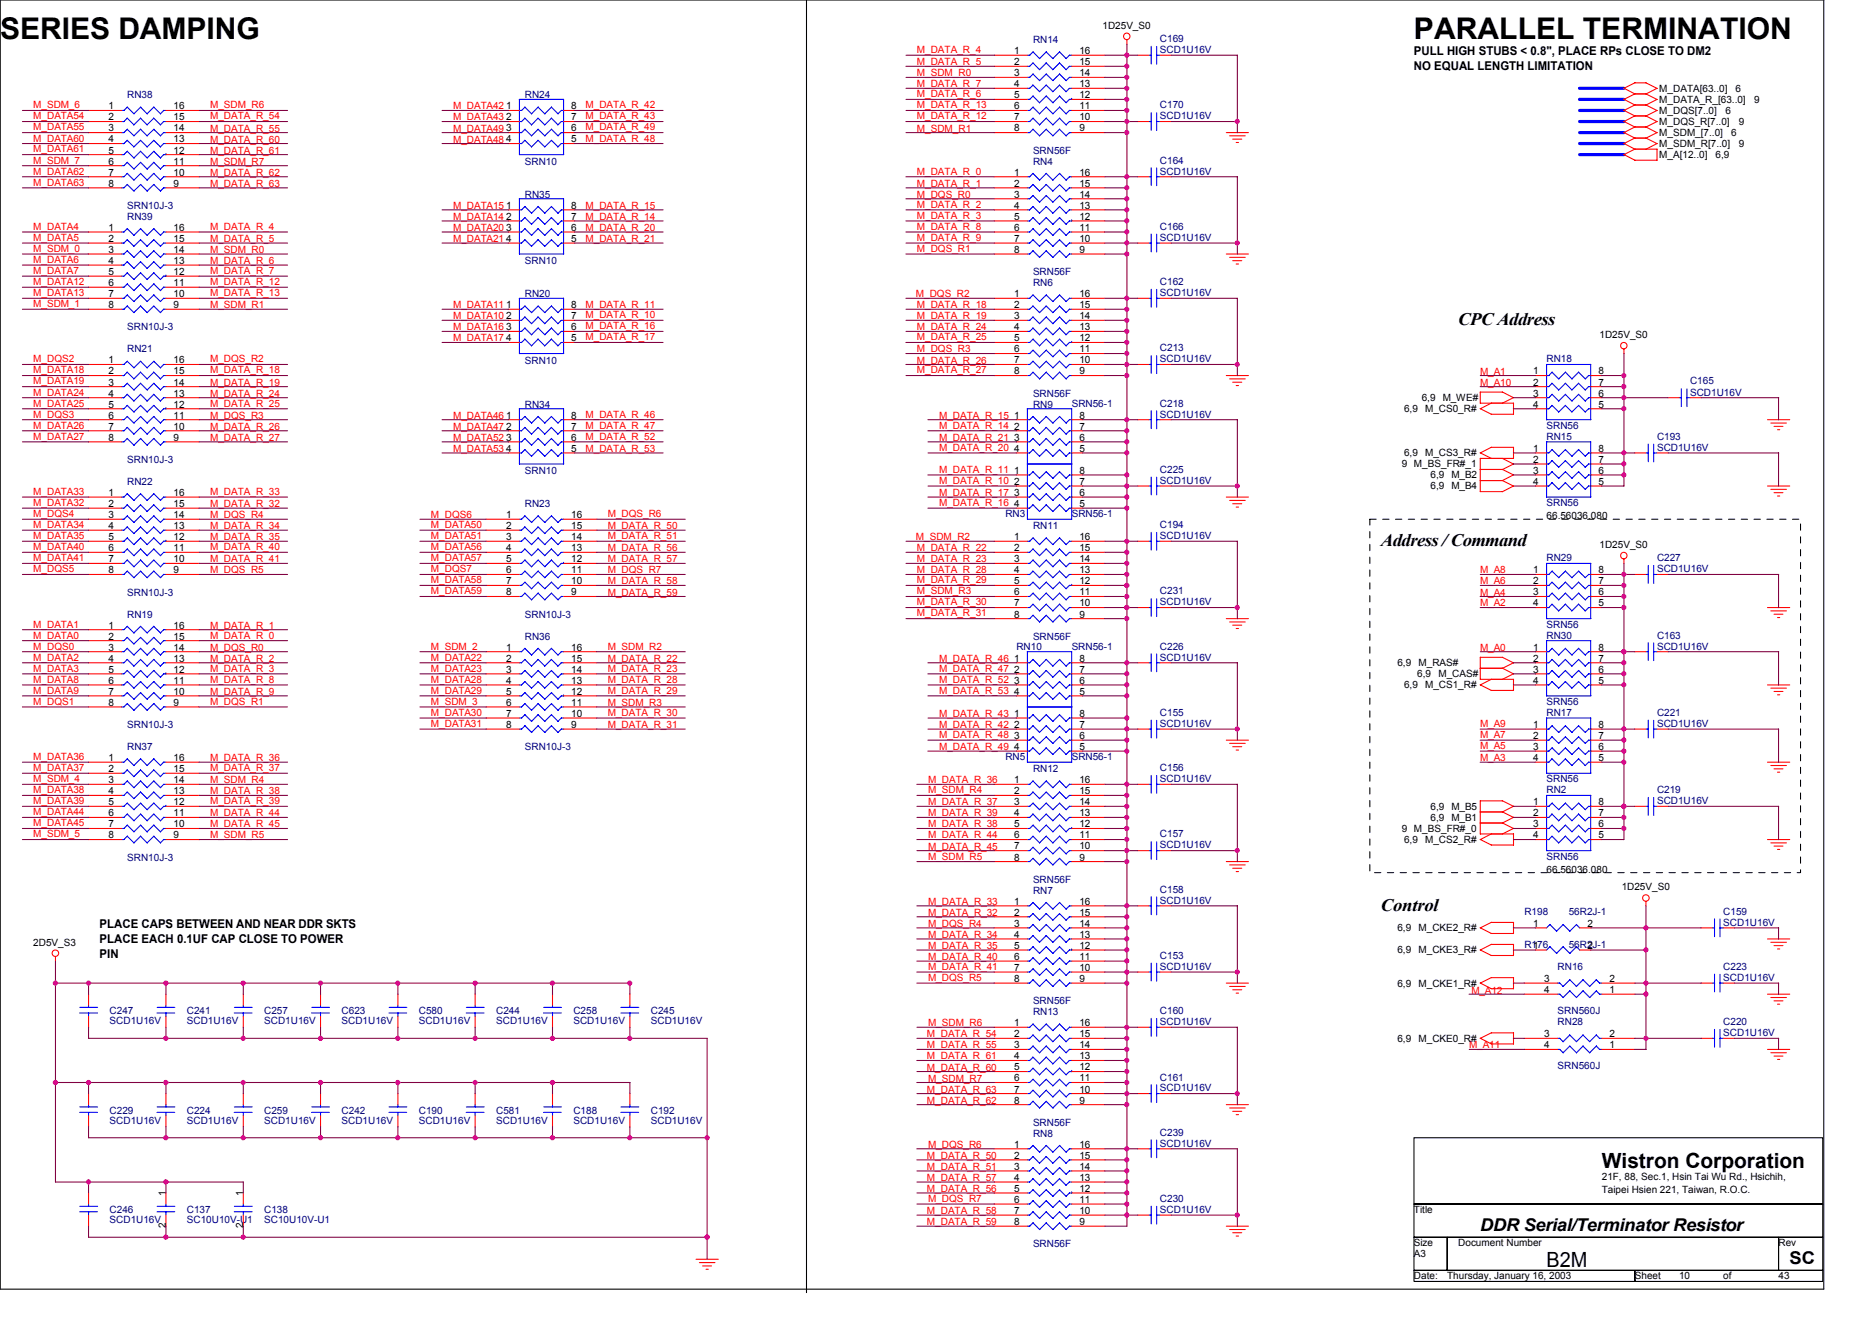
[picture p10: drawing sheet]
<svg xmlns="http://www.w3.org/2000/svg" width="297mm" height="210mm" viewBox="0 0 297 210" stroke-linecap="round" stroke-linejoin="round" font-family="sans-serif">
<defs><g id="words">
<g font-size="4.7">
<text x="0" y="6.2">SERIES DAMPING</text>
<text x="224.4" y="6.2">PARALLEL TERMINATION</text>
</g>
<g font-size="3.3">
<text x="254.2" y="185.4">Wistron Corporation</text>
<text x="245.4" y="201">B2M</text>
</g>
<g font-size="2.8">
<text x="231.4" y="51.6">CPC Address</text>
<text x="219.1" y="86.6">Address / Command</text>
<text x="219.1" y="144.5">Control</text>
<text x="234.9" y="195.3">DDR Serial/Terminator Resistor</text>
<text x="284" y="200.6">SC</text>
</g>
<g font-size="1.9">
<text x="224.4" y="8.8">PULL HIGH STUBS &lt; 0.8&quot;, PLACE RPs CLOSE TO DM2</text>
<text x="224.4" y="11.1">NO EQUAL LENGTH LIMITATION</text>
<text x="15.8" y="147.2">PLACE CAPS BETWEEN AND NEAR DDR SKTS</text>
<text x="15.8" y="149.6">PLACE EACH 0.1UF CAP CLOSE TO POWER</text>
<text x="15.8" y="152.1">PIN</text>
</g>
<g font-size="1.6">
<text x="174.9" y="4.6">1D25V_S0</text>
<text x="160.9" y="8.6">1</text>
<text x="160.9" y="10.4">2</text>
<text x="171.3" y="10.4">15</text>
<text x="171.3" y="8.6">16</text>
<text x="17.2" y="17.4">1</text>
<text x="27.6" y="17.4">16</text>
<text x="80.3" y="17.4">1</text>
<text x="90.7" y="17.4">8</text>
<text x="160.9" y="12.1">3</text>
<text x="160.9" y="13.8">4</text>
<text x="160.9" y="15.6">5</text>
<text x="160.9" y="17.4">6</text>
<text x="171.3" y="17.4">11</text>
<text x="171.3" y="15.6">12</text>
<text x="171.3" y="13.8">13</text>
<text x="171.3" y="12.1">14</text>
<text x="263.3" y="14.6">M_DATA[63..0]</text>
<text x="263.3" y="16.3">M_DATA_R_[63..0]</text>
<text x="275.4" y="14.6">6</text>
<text x="278.4" y="16.3">9</text>
<text x="17.2" y="19.1">2</text>
<text x="17.2" y="20.8">3</text>
<text x="17.2" y="22.6">4</text>
<text x="27.6" y="22.6">13</text>
<text x="27.6" y="20.8">14</text>
<text x="27.6" y="19.1">15</text>
<text x="80.3" y="19.1">2</text>
<text x="80.3" y="20.8">3</text>
<text x="80.3" y="22.6">4</text>
<text x="90.7" y="22.6">5</text>
<text x="90.7" y="20.8">6</text>
<text x="90.7" y="19.1">7</text>
<text x="160.9" y="19.1">7</text>
<text x="160.9" y="20.8">8</text>
<text x="171.3" y="20.8">9</text>
<text x="171.3" y="19.1">10</text>
<text x="263.3" y="18.1">M_DQS[7..0]</text>
<text x="263.3" y="21.6">M_SDM_[7..0]</text>
<text x="263.3" y="23.3">M_SDM_R[7..0]</text>
<text x="263.3" y="19.8">M_DQS_R[7..0]</text>
<text x="273.8" y="18.1">6</text>
<text x="274.7" y="21.6">6</text>
<text x="275.9" y="23.3">9</text>
<text x="275.9" y="19.8">9</text>
<text x="17.2" y="24.4">5</text>
<text x="17.2" y="26.1">6</text>
<text x="17.2" y="27.9">7</text>
<text x="17.2" y="29.6">8</text>
<text x="27.6" y="29.6">9</text>
<text x="27.6" y="27.9">10</text>
<text x="27.6" y="26.1">11</text>
<text x="27.6" y="24.4">12</text>
<text x="160.9" y="27.9">1</text>
<text x="160.9" y="29.6">2</text>
<text x="171.3" y="29.6">15</text>
<text x="171.3" y="27.9">16</text>
<text x="263.3" y="25.1">M_A[12..0]</text>
<text x="272.2" y="25.1">6,9</text>
<text x="80.3" y="33.1">1</text>
<text x="80.3" y="34.9">2</text>
<text x="90.7" y="34.9">7</text>
<text x="90.7" y="33.1">8</text>
<text x="160.9" y="31.4">3</text>
<text x="160.9" y="33.1">4</text>
<text x="160.9" y="34.9">5</text>
<text x="171.3" y="34.9">12</text>
<text x="171.3" y="33.1">13</text>
<text x="171.3" y="31.4">14</text>
<text x="17.2" y="36.6">1</text>
<text x="17.2" y="38.4">2</text>
<text x="17.2" y="40.1">3</text>
<text x="17.2" y="41.9">4</text>
<text x="27.6" y="41.9">13</text>
<text x="27.6" y="40.1">14</text>
<text x="27.6" y="38.4">15</text>
<text x="27.6" y="36.6">16</text>
<text x="80.3" y="36.6">3</text>
<text x="80.3" y="38.4">4</text>
<text x="90.7" y="38.4">5</text>
<text x="90.7" y="36.6">6</text>
<text x="160.9" y="36.6">6</text>
<text x="160.9" y="38.4">7</text>
<text x="160.9" y="40.1">8</text>
<text x="171.3" y="40.1">9</text>
<text x="171.3" y="38.4">10</text>
<text x="171.3" y="36.6">11</text>
<text x="17.2" y="43.6">5</text>
<text x="17.2" y="45.4">6</text>
<text x="17.2" y="47.1">7</text>
<text x="27.6" y="47.1">10</text>
<text x="27.6" y="45.4">11</text>
<text x="27.6" y="43.6">12</text>
<text x="160.9" y="47.1">1</text>
<text x="171.3" y="47.1">16</text>
<text x="17.2" y="48.9">8</text>
<text x="27.6" y="48.9">9</text>
<text x="80.3" y="48.9">1</text>
<text x="80.3" y="50.7">2</text>
<text x="80.3" y="52.4">3</text>
<text x="90.7" y="52.4">6</text>
<text x="90.7" y="50.7">7</text>
<text x="90.7" y="48.9">8</text>
<text x="160.9" y="48.9">2</text>
<text x="160.9" y="50.7">3</text>
<text x="160.9" y="52.4">4</text>
<text x="171.3" y="52.4">13</text>
<text x="171.3" y="50.7">14</text>
<text x="171.3" y="48.9">15</text>
<text x="253.8" y="53.6">1D25V_S0</text>
<text x="17.2" y="57.7">1</text>
<text x="17.2" y="59.4">2</text>
<text x="27.6" y="59.4">15</text>
<text x="27.6" y="57.7">16</text>
<text x="80.3" y="54.2">4</text>
<text x="90.7" y="54.2">5</text>
<text x="160.9" y="54.2">5</text>
<text x="160.9" y="55.9">6</text>
<text x="160.9" y="57.7">7</text>
<text x="160.9" y="59.4">8</text>
<text x="171.3" y="59.4">9</text>
<text x="171.3" y="57.7">10</text>
<text x="171.3" y="55.9">11</text>
<text x="171.3" y="54.2">12</text>
<text x="243.3" y="59.4">1</text>
<text x="253.6" y="59.4">8</text>
<text x="17.2" y="61.2">3</text>
<text x="17.2" y="62.9">4</text>
<text x="17.2" y="64.7">5</text>
<text x="27.6" y="64.7">12</text>
<text x="27.6" y="62.9">13</text>
<text x="27.6" y="61.2">14</text>
<text x="222.8" y="65.4">6,9</text>
<text x="225.6" y="63.6">6,9</text>
<text x="226.1" y="65.4">M_CS0_R#</text>
<text x="228.9" y="63.6">M_WE#</text>
<text x="243.3" y="61.2">2</text>
<text x="243.3" y="62.9">3</text>
<text x="243.3" y="64.7">4</text>
<text x="253.6" y="64.7">5</text>
<text x="253.6" y="62.9">6</text>
<text x="253.6" y="61.2">7</text>
<text x="17.2" y="66.4">6</text>
<text x="17.2" y="68.2">7</text>
<text x="17.2" y="69.9">8</text>
<text x="27.6" y="69.9">9</text>
<text x="27.6" y="68.2">10</text>
<text x="27.6" y="66.4">11</text>
<text x="80.3" y="66.4">1</text>
<text x="80.3" y="68.2">2</text>
<text x="80.3" y="69.9">3</text>
<text x="80.3" y="71.7">4</text>
<text x="90.7" y="71.7">5</text>
<text x="90.7" y="69.9">6</text>
<text x="90.7" y="68.2">7</text>
<text x="90.7" y="66.4">8</text>
<text x="160.9" y="66.4">1</text>
<text x="160.9" y="68.2">2</text>
<text x="160.9" y="69.9">3</text>
<text x="160.9" y="71.7">4</text>
<text x="171.3" y="71.7">5</text>
<text x="171.3" y="69.9">6</text>
<text x="171.3" y="68.2">7</text>
<text x="171.3" y="66.4">8</text>
<text x="243.3" y="71.7">1</text>
<text x="253.6" y="71.7">8</text>
<text x="160.9" y="75.2">1</text>
<text x="160.9" y="76.9">2</text>
<text x="171.3" y="76.9">7</text>
<text x="171.3" y="75.2">8</text>
<text x="222.4" y="74.1">9 M_BS_FR#_1</text>
<text x="222.8" y="72.4">6,9</text>
<text x="226.1" y="72.4">M_CS3_R#</text>
<text x="227" y="75.9">6,9</text>
<text x="227" y="77.7">6,9</text>
<text x="230.3" y="75.9">M_B2</text>
<text x="230.3" y="77.7">M_B4</text>
<text x="243.3" y="73.4">2</text>
<text x="243.3" y="75.2">3</text>
<text x="243.3" y="76.9">4</text>
<text x="253.6" y="76.9">5</text>
<text x="253.6" y="75.2">6</text>
<text x="253.6" y="73.4">7</text>
<text x="17.2" y="78.7">1</text>
<text x="17.2" y="80.5">2</text>
<text x="17.2" y="82.2">3</text>
<text x="17.2" y="83.9">4</text>
<text x="27.6" y="83.9">13</text>
<text x="27.6" y="82.2">14</text>
<text x="27.6" y="80.5">15</text>
<text x="27.6" y="78.7">16</text>
<text x="80.3" y="82.2">1</text>
<text x="80.3" y="83.9">2</text>
<text x="90.7" y="83.9">15</text>
<text x="90.7" y="82.2">16</text>
<text x="160.9" y="78.7">3</text>
<text x="160.9" y="80.5">4</text>
<text x="171.3" y="80.5">5</text>
<text x="171.3" y="78.7">6</text>
<text x="245.4" y="82.4">66.56036.080</text>
<text x="17.2" y="85.7">5</text>
<text x="17.2" y="87.5">6</text>
<text x="17.2" y="89.2">7</text>
<text x="27.6" y="89.2">10</text>
<text x="27.6" y="87.5">11</text>
<text x="27.6" y="85.7">12</text>
<text x="80.3" y="85.7">3</text>
<text x="80.3" y="87.5">4</text>
<text x="80.3" y="89.2">5</text>
<text x="90.7" y="89.2">12</text>
<text x="90.7" y="87.5">13</text>
<text x="90.7" y="85.7">14</text>
<text x="160.9" y="85.7">1</text>
<text x="160.9" y="87.5">2</text>
<text x="160.9" y="89.2">3</text>
<text x="171.3" y="89.2">14</text>
<text x="171.3" y="87.5">15</text>
<text x="171.3" y="85.7">16</text>
<text x="253.8" y="87">1D25V_S0</text>
<text x="17.2" y="91">8</text>
<text x="27.6" y="91">9</text>
<text x="80.3" y="91">6</text>
<text x="80.3" y="92.7">7</text>
<text x="80.3" y="94.5">8</text>
<text x="90.7" y="94.5">9</text>
<text x="90.7" y="92.7">10</text>
<text x="90.7" y="91">11</text>
<text x="160.9" y="91">4</text>
<text x="160.9" y="92.7">5</text>
<text x="160.9" y="94.5">6</text>
<text x="171.3" y="94.5">11</text>
<text x="171.3" y="92.7">12</text>
<text x="171.3" y="91">13</text>
<text x="243.3" y="91">1</text>
<text x="243.3" y="92.7">2</text>
<text x="243.3" y="94.5">3</text>
<text x="253.6" y="94.5">6</text>
<text x="253.6" y="92.7">7</text>
<text x="253.6" y="91">8</text>
<text x="17.2" y="99.7">1</text>
<text x="17.2" y="101.5">2</text>
<text x="27.6" y="101.5">15</text>
<text x="27.6" y="99.7">16</text>
<text x="160.9" y="96.2">7</text>
<text x="160.9" y="98">8</text>
<text x="171.3" y="98">9</text>
<text x="171.3" y="96.2">10</text>
<text x="243.3" y="96.2">4</text>
<text x="253.6" y="96.2">5</text>
<text x="17.2" y="103.2">3</text>
<text x="17.2" y="105">4</text>
<text x="17.2" y="106.7">5</text>
<text x="27.6" y="106.7">12</text>
<text x="27.6" y="105">13</text>
<text x="27.6" y="103.2">14</text>
<text x="80.3" y="103.2">1</text>
<text x="80.3" y="105">2</text>
<text x="80.3" y="106.7">3</text>
<text x="90.7" y="106.7">14</text>
<text x="90.7" y="105">15</text>
<text x="90.7" y="103.2">16</text>
<text x="160.9" y="105">1</text>
<text x="160.9" y="106.7">2</text>
<text x="171.3" y="106.7">7</text>
<text x="171.3" y="105">8</text>
<text x="221.7" y="105.7">6,9</text>
<text x="224.9" y="107.4">6,9</text>
<text x="225.1" y="105.7">M_RAS#</text>
<text x="228.2" y="107.4">M_CAS#</text>
<text x="243.3" y="103.2">1</text>
<text x="243.3" y="105">2</text>
<text x="243.3" y="106.7">3</text>
<text x="253.6" y="106.7">6</text>
<text x="253.6" y="105">7</text>
<text x="253.6" y="103.2">8</text>
<text x="17.2" y="108.5">6</text>
<text x="17.2" y="110.2">7</text>
<text x="17.2" y="112">8</text>
<text x="27.6" y="112">9</text>
<text x="27.6" y="110.2">10</text>
<text x="27.6" y="108.5">11</text>
<text x="80.3" y="108.5">4</text>
<text x="80.3" y="110.2">5</text>
<text x="80.3" y="112">6</text>
<text x="80.3" y="113.7">7</text>
<text x="90.7" y="113.7">10</text>
<text x="90.7" y="112">11</text>
<text x="90.7" y="110.2">12</text>
<text x="90.7" y="108.5">13</text>
<text x="160.9" y="108.5">3</text>
<text x="160.9" y="110.2">4</text>
<text x="160.9" y="113.7">1</text>
<text x="171.3" y="110.2">5</text>
<text x="171.3" y="108.5">6</text>
<text x="171.3" y="113.7">8</text>
<text x="222.8" y="109.2">6,9</text>
<text x="226.1" y="109.2">M_CS1_R#</text>
<text x="243.3" y="108.5">4</text>
<text x="253.6" y="108.5">5</text>
<text x="80.3" y="115.5">8</text>
<text x="90.7" y="115.5">9</text>
<text x="160.9" y="115.5">2</text>
<text x="160.9" y="117.2">3</text>
<text x="160.9" y="119">4</text>
<text x="171.3" y="119">5</text>
<text x="171.3" y="117.2">6</text>
<text x="171.3" y="115.5">7</text>
<text x="243.3" y="115.5">1</text>
<text x="243.3" y="117.2">2</text>
<text x="243.3" y="119">3</text>
<text x="253.6" y="119">6</text>
<text x="253.6" y="117.2">7</text>
<text x="253.6" y="115.5">8</text>
<text x="17.2" y="120.8">1</text>
<text x="17.2" y="122.5">2</text>
<text x="17.2" y="124.3">3</text>
<text x="27.6" y="124.3">14</text>
<text x="27.6" y="122.5">15</text>
<text x="27.6" y="120.8">16</text>
<text x="160.9" y="124.3">1</text>
<text x="171.3" y="124.3">16</text>
<text x="243.3" y="120.8">4</text>
<text x="253.6" y="120.8">5</text>
<text x="17.2" y="126">4</text>
<text x="17.2" y="127.8">5</text>
<text x="17.2" y="129.5">6</text>
<text x="17.2" y="131.3">7</text>
<text x="27.6" y="131.3">10</text>
<text x="27.6" y="129.5">11</text>
<text x="27.6" y="127.8">12</text>
<text x="27.6" y="126">13</text>
<text x="160.9" y="126">2</text>
<text x="160.9" y="127.8">3</text>
<text x="160.9" y="129.5">4</text>
<text x="160.9" y="131.3">5</text>
<text x="171.3" y="131.3">12</text>
<text x="171.3" y="129.5">13</text>
<text x="171.3" y="127.8">14</text>
<text x="171.3" y="126">15</text>
<text x="222.4" y="132">9 M_BS_FR#_0</text>
<text x="227" y="130.2">6,9</text>
<text x="227" y="128.5">6,9</text>
<text x="230.3" y="130.2">M_B1</text>
<text x="230.3" y="128.5">M_B5</text>
<text x="243.3" y="127.8">1</text>
<text x="243.3" y="129.5">2</text>
<text x="243.3" y="131.3">3</text>
<text x="253.6" y="131.3">6</text>
<text x="253.6" y="129.5">7</text>
<text x="253.6" y="127.8">8</text>
<text x="17.2" y="133">8</text>
<text x="27.6" y="133">9</text>
<text x="160.9" y="133">6</text>
<text x="160.9" y="134.8">7</text>
<text x="160.9" y="136.5">8</text>
<text x="171.3" y="136.5">9</text>
<text x="171.3" y="134.8">10</text>
<text x="171.3" y="133">11</text>
<text x="222.8" y="133.7">6,9</text>
<text x="226.1" y="133.7">M_CS2_R#</text>
<text x="243.3" y="133">4</text>
<text x="253.6" y="133">5</text>
<text x="160.9" y="143.5">1</text>
<text x="171.3" y="143.5">16</text>
<text x="245.4" y="138.5">66.56036.080</text>
<text x="257.3" y="141.3">1D25V_S0</text>
<text x="160.9" y="145.3">2</text>
<text x="160.9" y="147">3</text>
<text x="160.9" y="148.8">4</text>
<text x="171.3" y="148.8">13</text>
<text x="171.3" y="147">14</text>
<text x="171.3" y="145.3">15</text>
<text x="221.7" y="147.8">6,9</text>
<text x="225.1" y="147.8">M_CKE2_R#</text>
<text x="243.3" y="147">1</text>
<text x="251.9" y="147">2</text>
<text x="5.3" y="150">2D5V_S3</text>
<text x="160.9" y="150.6">5</text>
<text x="160.9" y="152.3">6</text>
<text x="160.9" y="154.1">7</text>
<text x="160.9" y="155.8">8</text>
<text x="171.3" y="155.8">9</text>
<text x="171.3" y="154.1">10</text>
<text x="171.3" y="152.3">11</text>
<text x="171.3" y="150.6">12</text>
<text x="221.7" y="151.3">6,9</text>
<text x="225.1" y="151.3">M_CKE3_R#</text>
<text x="243.3" y="150.6">1</text>
<text x="245" y="155.8">3</text>
<text x="251.9" y="150.6">2</text>
<text x="255.4" y="155.8">2</text>
<text x="221.7" y="156.5">6,9</text>
<text x="225.1" y="156.5">M_CKE1_R#</text>
<text x="245" y="157.6">4</text>
<text x="255.4" y="157.6">1</text>
<text x="160.9" y="162.8">1</text>
<text x="160.9" y="164.6">2</text>
<text x="160.9" y="166.3">3</text>
<text x="171.3" y="166.3">14</text>
<text x="171.3" y="164.6">15</text>
<text x="171.3" y="162.8">16</text>
<text x="221.7" y="165.3">6,9</text>
<text x="225.1" y="165.3">M_CKE0_R#</text>
<text x="245" y="166.3">4</text>
<text x="245" y="164.6">3</text>
<text x="255.4" y="164.6">2</text>
<text x="255.4" y="166.3">1</text>
<text x="160.9" y="168.1">4</text>
<text x="160.9" y="169.8">5</text>
<text x="160.9" y="171.6">6</text>
<text x="160.9" y="173.3">7</text>
<text x="171.3" y="173.3">10</text>
<text x="171.3" y="171.6">11</text>
<text x="171.3" y="169.8">12</text>
<text x="171.3" y="168.1">13</text>
<text x="160.9" y="175.1">8</text>
<text x="171.3" y="175.1">9</text>
<text x="160.9" y="182.1">1</text>
<text x="160.9" y="183.9">2</text>
<text x="160.9" y="185.6">3</text>
<text x="171.3" y="185.6">14</text>
<text x="171.3" y="183.9">15</text>
<text x="171.3" y="182.1">16</text>
<text x="26.3" y="189.8" transform="rotate(-90 26.3 189.8)">1</text>
<text x="38.6" y="189.8" transform="rotate(-90 38.6 189.8)">1</text>
<text x="160.9" y="187.3">4</text>
<text x="160.9" y="189.1">5</text>
<text x="160.9" y="190.9">6</text>
<text x="171.3" y="190.9">11</text>
<text x="171.3" y="189.1">12</text>
<text x="171.3" y="187.3">13</text>
<text x="254.2" y="187.2">21F, 88, Sec.1, Hsin Tai Wu Rd., Hsichih,</text>
<text x="254.2" y="189.3">Taipei Hsien 221, Taiwan, R.O.C.</text>
<text x="26.3" y="194.9" transform="rotate(-90 26.3 194.9)">2</text>
<text x="38.6" y="194.9" transform="rotate(-90 38.6 194.9)">2</text>
<text x="160.9" y="192.6">7</text>
<text x="160.9" y="194.4">8</text>
<text x="171.3" y="194.4">9</text>
<text x="171.3" y="192.6">10</text>
<text x="224.4" y="192.4">Title</text>
<text x="224.4" y="197.7">Size</text>
<text x="231.4" y="197.7">Document Number</text>
<text x="282.2" y="197.7">Rev</text>
<text x="224.4" y="199.5">A3</text>
<text x="224.4" y="203">Date:</text>
<text x="229.6" y="203">Thursday, January 16, 2003</text>
<text x="259.4" y="203">Sheet</text>
<text x="266.4" y="203">10</text>
<text x="273.4" y="203">of</text>
<text x="282.2" y="203">43</text>
</g>
<g font-size="1.6" fill="#f00">
<text x="145.5" y="10.4">M_DATA_R_5</text>
<text x="145.5" y="8.4">M_DATA_R_4</text>
<text x="5.3" y="17.2">M_SDM_6</text>
<text x="33.3" y="17.2">M_SDM_R6</text>
<text x="71.9" y="17.4">M_DATA42</text>
<text x="92.9" y="17.2">M_DATA_R_42</text>
<text x="145.5" y="15.4">M_DATA_R_6</text>
<text x="145.5" y="13.9">M_DATA_R_7</text>
<text x="145.5" y="17.2">M_DATA_R_13</text>
<text x="145.5" y="12.1">M_SDM_R0</text>
<text x="5.3" y="22.5">M_DATA60</text>
<text x="5.3" y="20.7">M_DATA55</text>
<text x="5.3" y="18.9">M_DATA54</text>
<text x="33.3" y="18.9">M_DATA_R_54</text>
<text x="33.3" y="20.9">M_DATA_R_55</text>
<text x="33.3" y="22.6">M_DATA_R_60</text>
<text x="71.9" y="19.1">M_DATA43</text>
<text x="71.9" y="22.6">M_DATA48</text>
<text x="71.9" y="20.9">M_DATA49</text>
<text x="92.9" y="18.9">M_DATA_R_43</text>
<text x="92.9" y="22.5">M_DATA_R_48</text>
<text x="92.9" y="20.7">M_DATA_R_49</text>
<text x="145.5" y="18.9">M_DATA_R_12</text>
<text x="145.5" y="20.9">M_SDM_R1</text>
<text x="5.3" y="29.5">M_DATA63</text>
<text x="5.3" y="27.7">M_DATA62</text>
<text x="5.3" y="24.2">M_DATA61</text>
<text x="5.3" y="26">M_SDM_7</text>
<text x="33.3" y="24.4">M_DATA_R_61</text>
<text x="33.3" y="27.9">M_DATA_R_62</text>
<text x="33.3" y="29.6">M_DATA_R_63</text>
<text x="33.3" y="26.1">M_SDM_R7</text>
<text x="145.5" y="27.7">M_DATA_R_0</text>
<text x="145.5" y="29.6">M_DATA_R_1</text>
<text x="71.9" y="34.9">M_DATA14</text>
<text x="71.9" y="33.1">M_DATA15</text>
<text x="92.9" y="33.1">M_DATA_R_15</text>
<text x="92.9" y="34.9">M_DATA_R_14</text>
<text x="145.5" y="31.4">M_DQS_R0</text>
<text x="145.5" y="33">M_DATA_R_2</text>
<text x="145.5" y="34.7">M_DATA_R_3</text>
<text x="5.3" y="38.2">M_DATA5</text>
<text x="5.3" y="41.7">M_DATA6</text>
<text x="5.3" y="36.5">M_DATA4</text>
<text x="5.3" y="40">M_SDM_0</text>
<text x="33.3" y="38.4">M_DATA_R_5</text>
<text x="33.3" y="41.9">M_DATA_R_6</text>
<text x="33.3" y="36.5">M_DATA_R_4</text>
<text x="33.3" y="40.2">M_SDM_R0</text>
<text x="71.9" y="36.6">M_DATA20</text>
<text x="71.9" y="38.4">M_DATA21</text>
<text x="92.9" y="38.4">M_DATA_R_21</text>
<text x="92.9" y="36.6">M_DATA_R_20</text>
<text x="145.5" y="36.5">M_DATA_R_8</text>
<text x="145.5" y="38.2">M_DATA_R_9</text>
<text x="145.5" y="40">M_DQS_R1</text>
<text x="5.3" y="45.2">M_DATA12</text>
<text x="5.3" y="43.5">M_DATA7</text>
<text x="5.3" y="47">M_DATA13</text>
<text x="33.3" y="45.2">M_DATA_R_12</text>
<text x="33.3" y="43.5">M_DATA_R_7</text>
<text x="33.3" y="47">M_DATA_R_13</text>
<text x="145.3" y="47.2">M_DQS_R2</text>
<text x="5.3" y="48.7">M_SDM_1</text>
<text x="33.3" y="48.9">M_SDM_R1</text>
<text x="71.9" y="52.4">M_DATA16</text>
<text x="71.9" y="50.7">M_DATA10</text>
<text x="71.9" y="48.9">M_DATA11</text>
<text x="92.9" y="54">M_DATA_R_17</text>
<text x="92.9" y="50.5">M_DATA_R_10</text>
<text x="92.9" y="48.9">M_DATA_R_11</text>
<text x="92.9" y="52.2">M_DATA_R_16</text>
<text x="145.5" y="48.9">M_DATA_R_18</text>
<text x="145.5" y="50.7">M_DATA_R_19</text>
<text x="145.5" y="52.4">M_DATA_R_24</text>
<text x="145.5" y="54">M_DATA_R_25</text>
<text x="5.3" y="59.2">M_DATA18</text>
<text x="5.3" y="57.5">M_DQS2</text>
<text x="33.3" y="59.2">M_DATA_R_18</text>
<text x="33.3" y="57.5">M_DQS_R2</text>
<text x="71.9" y="54.2">M_DATA17</text>
<text x="145.5" y="57.7">M_DATA_R_26</text>
<text x="145.5" y="59.2">M_DATA_R_27</text>
<text x="145.5" y="55.9">M_DQS_R3</text>
<text x="234.9" y="59.4">M_A1</text>
<text x="5.3" y="61">M_DATA19</text>
<text x="5.3" y="62.8">M_DATA24</text>
<text x="5.3" y="64.5">M_DATA25</text>
<text x="33.3" y="61.2">M_DATA_R_19</text>
<text x="33.3" y="62.9">M_DATA_R_24</text>
<text x="33.3" y="64.5">M_DATA_R_25</text>
<text x="234.9" y="61.2">M_A10</text>
<text x="5.3" y="66.3">M_DQS3</text>
<text x="5.3" y="69.8">M_DATA27</text>
<text x="5.3" y="68">M_DATA26</text>
<text x="33.3" y="69.9">M_DATA_R_27</text>
<text x="33.3" y="66.4">M_DQS_R3</text>
<text x="33.3" y="68.2">M_DATA_R_26</text>
<text x="71.9" y="66.4">M_DATA46</text>
<text x="71.9" y="68.2">M_DATA47</text>
<text x="71.9" y="69.9">M_DATA52</text>
<text x="71.9" y="71.7">M_DATA53</text>
<text x="92.9" y="66.3">M_DATA_R_46</text>
<text x="92.9" y="68">M_DATA_R_47</text>
<text x="92.9" y="69.8">M_DATA_R_52</text>
<text x="92.9" y="71.7">M_DATA_R_53</text>
<text x="149" y="68">M_DATA_R_14</text>
<text x="149" y="66.4">M_DATA_R_15</text>
<text x="149" y="71.5">M_DATA_R_20</text>
<text x="149" y="69.9">M_DATA_R_21</text>
<text x="149" y="76.8">M_DATA_R_10</text>
<text x="149" y="75">M_DATA_R_11</text>
<text x="5.3" y="78.5">M_DATA33</text>
<text x="5.3" y="80.3">M_DATA32</text>
<text x="5.3" y="83.8">M_DATA34</text>
<text x="5.3" y="82">M_DQS4</text>
<text x="33.3" y="80.5">M_DATA_R_32</text>
<text x="33.3" y="78.5">M_DATA_R_33</text>
<text x="33.3" y="84">M_DATA_R_34</text>
<text x="33.3" y="82.2">M_DQS_R4</text>
<text x="68.4" y="83.8">M_DATA50</text>
<text x="68.4" y="82.2">M_DQS6</text>
<text x="96.4" y="84">M_DATA_R_50</text>
<text x="96.4" y="82">M_DQS_R6</text>
<text x="149" y="80.3">M_DATA_R_16</text>
<text x="149" y="78.7">M_DATA_R_17</text>
<text x="5.3" y="85.5">M_DATA35</text>
<text x="5.3" y="87.3">M_DATA40</text>
<text x="5.3" y="89">M_DATA41</text>
<text x="33.3" y="85.7">M_DATA_R_35</text>
<text x="33.3" y="87.3">M_DATA_R_40</text>
<text x="33.3" y="89.2">M_DATA_R_41</text>
<text x="68.4" y="85.5">M_DATA51</text>
<text x="68.4" y="89">M_DATA57</text>
<text x="68.4" y="87.3">M_DATA56</text>
<text x="96.4" y="85.5">M_DATA_R_51</text>
<text x="96.4" y="89.2">M_DATA_R_57</text>
<text x="96.4" y="87.5">M_DATA_R_56</text>
<text x="145.3" y="85.7">M_SDM_R2</text>
<text x="145.5" y="87.5">M_DATA_R_22</text>
<text x="145.5" y="89.2">M_DATA_R_23</text>
<text x="5.3" y="90.8">M_DQS5</text>
<text x="33.3" y="91">M_DQS_R5</text>
<text x="68.4" y="90.8">M_DQS7</text>
<text x="68.4" y="94.3">M_DATA59</text>
<text x="68.4" y="92.6">M_DATA58</text>
<text x="96.4" y="92.7">M_DATA_R_58</text>
<text x="96.4" y="94.5">M_DATA_R_59</text>
<text x="96.4" y="91">M_DQS_R7</text>
<text x="145.5" y="91">M_DATA_R_28</text>
<text x="145.5" y="92.6">M_DATA_R_29</text>
<text x="145.5" y="94.3">M_SDM_R3</text>
<text x="234.9" y="94.5">M_A4</text>
<text x="234.9" y="92.7">M_A6</text>
<text x="234.9" y="91">M_A8</text>
<text x="5.3" y="101.3">M_DATA0</text>
<text x="5.3" y="99.6">M_DATA1</text>
<text x="33.3" y="99.7">M_DATA_R_1</text>
<text x="33.3" y="101.3">M_DATA_R_0</text>
<text x="145.5" y="96.1">M_DATA_R_30</text>
<text x="145.5" y="97.8">M_DATA_R_31</text>
<text x="234.9" y="96.2">M_A2</text>
<text x="5.3" y="104.8">M_DATA2</text>
<text x="5.3" y="103.1">M_DQS0</text>
<text x="5.3" y="106.6">M_DATA3</text>
<text x="33.3" y="105">M_DATA_R_2</text>
<text x="33.3" y="103.3">M_DQS_R0</text>
<text x="33.3" y="106.6">M_DATA_R_3</text>
<text x="68.4" y="106.6">M_DATA23</text>
<text x="68.4" y="104.8">M_DATA22</text>
<text x="68.4" y="103.1">M_SDM_2</text>
<text x="96.4" y="105">M_DATA_R_22</text>
<text x="96.4" y="106.6">M_DATA_R_23</text>
<text x="96.4" y="103.1">M_SDM_R2</text>
<text x="149" y="105">M_DATA_R_46</text>
<text x="149" y="106.6">M_DATA_R_47</text>
<text x="234.9" y="103.3">M_A0</text>
<text x="5.3" y="110.1">M_DATA9</text>
<text x="5.3" y="108.3">M_DATA8</text>
<text x="5.3" y="111.8">M_DQS1</text>
<text x="33.3" y="110.3">M_DATA_R_9</text>
<text x="33.3" y="108.3">M_DATA_R_8</text>
<text x="33.3" y="111.8">M_DQS_R1</text>
<text x="68.4" y="113.6">M_DATA30</text>
<text x="68.4" y="108.3">M_DATA28</text>
<text x="68.4" y="111.8">M_SDM_3</text>
<text x="68.4" y="110.1">M_DATA29</text>
<text x="96.4" y="108.3">M_DATA_R_28</text>
<text x="96.4" y="113.6">M_DATA_R_30</text>
<text x="96.4" y="110.1">M_DATA_R_29</text>
<text x="96.4" y="112">M_SDM_R3</text>
<text x="149" y="113.8">M_DATA_R_43</text>
<text x="149" y="108.3">M_DATA_R_52</text>
<text x="149" y="110.1">M_DATA_R_53</text>
<text x="68.4" y="115.3">M_DATA31</text>
<text x="96.4" y="115.5">M_DATA_R_31</text>
<text x="149" y="115.5">M_DATA_R_42</text>
<text x="149" y="117.1">M_DATA_R_48</text>
<text x="149" y="119">M_DATA_R_49</text>
<text x="234.9" y="118.9">M_A5</text>
<text x="234.9" y="117.1">M_A7</text>
<text x="234.9" y="115.3">M_A9</text>
<text x="5.3" y="120.6">M_DATA36</text>
<text x="5.3" y="122.3">M_DATA37</text>
<text x="5.3" y="124.1">M_SDM_4</text>
<text x="5.3" y="125.9">M_DATA38</text>
<text x="33.3" y="122.3">M_DATA_R_37</text>
<text x="33.3" y="120.8">M_DATA_R_36</text>
<text x="33.3" y="124.3">M_SDM_R4</text>
<text x="147.3" y="124.3">M_DATA_R_36</text>
<text x="147.3" y="125.9">M_SDM_R4</text>
<text x="234.9" y="120.8">M_A3</text>
<text x="5.3" y="129.3">M_DATA44</text>
<text x="5.3" y="131.1">M_DATA45</text>
<text x="5.3" y="127.6">M_DATA39</text>
<text x="33.3" y="131.3">M_DATA_R_45</text>
<text x="33.3" y="129.5">M_DATA_R_44</text>
<text x="33.3" y="127.6">M_DATA_R_39</text>
<text x="33.3" y="126">M_DATA_R_38</text>
<text x="147.3" y="127.8">M_DATA_R_37</text>
<text x="147.3" y="131.3">M_DATA_R_38</text>
<text x="147.3" y="129.5">M_DATA_R_39</text>
<text x="5.3" y="132.9">M_SDM_5</text>
<text x="33.3" y="133">M_SDM_R5</text>
<text x="147.3" y="133">M_DATA_R_44</text>
<text x="147.3" y="134.8">M_DATA_R_45</text>
<text x="147.3" y="136.4">M_SDM_R5</text>
<text x="147.3" y="143.6">M_DATA_R_33</text>
<text x="147.3" y="145.3">M_DATA_R_32</text>
<text x="147.3" y="148.8">M_DATA_R_34</text>
<text x="147.3" y="147.1">M_DQS_R4</text>
<text x="147.3" y="150.6">M_DATA_R_35</text>
<text x="147.3" y="152.3">M_DATA_R_40</text>
<text x="147.3" y="155.6">M_DQS_R5</text>
<text x="147.3" y="153.9">M_DATA_R_41</text>
<text x="233.5" y="157.8">M_A12</text>
<text x="147.1" y="164.6">M_DATA_R_54</text>
<text x="147.1" y="166.3">M_DATA_R_55</text>
<text x="147.3" y="162.8">M_SDM_R6</text>
<text x="233.1" y="166.3">M_A11</text>
<text x="147.1" y="169.8">M_DATA_R_60</text>
<text x="147.1" y="168.1">M_DATA_R_61</text>
<text x="147.1" y="173.4">M_DATA_R_63</text>
<text x="147.3" y="171.6">M_SDM_R7</text>
<text x="147.1" y="175.1">M_DATA_R_62</text>
<text x="147.1" y="183.9">M_DATA_R_50</text>
<text x="147.1" y="185.6">M_DATA_R_51</text>
<text x="147.3" y="182.1">M_DQS_R6</text>
<text x="147.1" y="187.4">M_DATA_R_57</text>
<text x="147.1" y="189.1">M_DATA_R_56</text>
<text x="147.3" y="190.7">M_DQS_R7</text>
<text x="147.1" y="194.4">M_DATA_R_59</text>
<text x="147.1" y="192.6">M_DATA_R_58</text>
</g>
<g font-size="1.6" fill="#000080">
<text x="163.9" y="6.9">RN14</text>
<text x="184.1" y="6.7">C169</text>
<text x="184.1" y="8.4">SCD1U16V</text>
<text x="20.2" y="15.6">RN38</text>
<text x="83.3" y="15.6">RN24</text>
<text x="184.1" y="17.2">C170</text>
<text x="184.1" y="18.9">SCD1U16V</text>
<text x="83.3" y="26.1">SRN10</text>
<text x="163.9" y="24.4">SRN56F</text>
<text x="163.9" y="26.1">RN4</text>
<text x="184.1" y="26">C164</text>
<text x="184.1" y="27.7">SCD1U16V</text>
<text x="20.2" y="34.9">RN39</text>
<text x="20.2" y="33.1">SRN10J-3</text>
<text x="83.3" y="31.4">RN35</text>
<text x="83.3" y="41.9">SRN10</text>
<text x="184.1" y="36.5">C166</text>
<text x="184.1" y="38.2">SCD1U16V</text>
<text x="83.3" y="47.2">RN20</text>
<text x="163.9" y="45.4">RN6</text>
<text x="163.9" y="43.6">SRN56F</text>
<text x="184.1" y="45.2">C162</text>
<text x="184.1" y="47">SCD1U16V</text>
<text x="20.2" y="52.4">SRN10J-3</text>
<text x="20.2" y="55.9">RN21</text>
<text x="83.3" y="57.7">SRN10</text>
<text x="184.1" y="55.8">C213</text>
<text x="184.1" y="57.5">SCD1U16V</text>
<text x="245.4" y="57.5">RN18</text>
<text x="83.3" y="64.7">RN34</text>
<text x="163.9" y="64.7">RN9</text>
<text x="163.9" y="62.9">SRN56F</text>
<text x="170" y="64.5">SRN56-1</text>
<text x="184.1" y="64.5">C218</text>
<text x="268.2" y="61">C165</text>
<text x="268.2" y="62.8">SCD1U16V</text>
<text x="184.1" y="66.3">SCD1U16V</text>
<text x="245.4" y="69.8">RN15</text>
<text x="245.4" y="68">SRN56</text>
<text x="262.9" y="69.8">C193</text>
<text x="262.9" y="71.5">SCD1U16V</text>
<text x="20.2" y="73.4">SRN10J-3</text>
<text x="20.2" y="77">RN22</text>
<text x="83.3" y="75.2">SRN10</text>
<text x="184.1" y="75">C225</text>
<text x="184.1" y="76.8">SCD1U16V</text>
<text x="83.3" y="80.5">RN23</text>
<text x="159.5" y="82">RN3</text>
<text x="163.9" y="84">RN11</text>
<text x="170" y="82">SRN56-1</text>
<text x="184.1" y="83.8">C194</text>
<text x="245.4" y="80.3">SRN56</text>
<text x="184.1" y="85.5">SCD1U16V</text>
<text x="245.4" y="89">RN29</text>
<text x="262.9" y="89">C227</text>
<text x="20.2" y="94.5">SRN10J-3</text>
<text x="184.1" y="94.3">C231</text>
<text x="262.9" y="90.8">SCD1U16V</text>
<text x="20.2" y="98">RN19</text>
<text x="83.3" y="98">SRN10J-3</text>
<text x="83.3" y="101.5">RN36</text>
<text x="163.9" y="101.5">SRN56F</text>
<text x="184.1" y="96.1">SCD1U16V</text>
<text x="245.4" y="101.3">RN30</text>
<text x="245.4" y="99.6">SRN56</text>
<text x="262.9" y="101.3">C163</text>
<text x="161.3" y="103.1">RN10</text>
<text x="170" y="103.1">SRN56-1</text>
<text x="184.1" y="103.1">C226</text>
<text x="184.1" y="104.8">SCD1U16V</text>
<text x="262.9" y="103.1">SCD1U16V</text>
<text x="184.1" y="113.6">C155</text>
<text x="245.4" y="113.6">RN17</text>
<text x="245.4" y="111.8">SRN56</text>
<text x="262.9" y="113.6">C221</text>
<text x="20.2" y="115.5">SRN10J-3</text>
<text x="20.2" y="119">RN37</text>
<text x="83.3" y="119">SRN10J-3</text>
<text x="184.1" y="115.3">SCD1U16V</text>
<text x="262.9" y="115.3">SCD1U16V</text>
<text x="159.5" y="120.6">RN5</text>
<text x="163.9" y="122.5">RN12</text>
<text x="170" y="120.6">SRN56-1</text>
<text x="184.1" y="122.3">C156</text>
<text x="184.1" y="124.1">SCD1U16V</text>
<text x="245.4" y="125.9">RN2</text>
<text x="245.4" y="124.1">SRN56</text>
<text x="262.9" y="125.9">C219</text>
<text x="262.9" y="127.6">SCD1U16V</text>
<text x="20.2" y="136.5">SRN10J-3</text>
<text x="184.1" y="132.9">C157</text>
<text x="184.1" y="134.6">SCD1U16V</text>
<text x="245.4" y="136.4">SRN56</text>
<text x="163.9" y="140">SRN56F</text>
<text x="163.9" y="141.8">RN7</text>
<text x="184.1" y="141.6">C158</text>
<text x="184.1" y="143.4">SCD1U16V</text>
<text x="241.9" y="145.1">R198</text>
<text x="248.9" y="145.1">56R2J-1</text>
<text x="273.4" y="145.1">C159</text>
<text x="273.4" y="146.9">SCD1U16V</text>
<text x="184.1" y="152.1">C153</text>
<text x="184.1" y="153.9">SCD1U16V</text>
<text x="241.9" y="150.4">R176</text>
<text x="247.2" y="153.9">RN16</text>
<text x="248.9" y="150.4">56R2J-1</text>
<text x="273.4" y="153.9">C223</text>
<text x="273.4" y="155.6">SCD1U16V</text>
<text x="17.4" y="160.9">C247</text>
<text x="29.7" y="160.9">C241</text>
<text x="41.9" y="160.9">C257</text>
<text x="54.2" y="160.9">C623</text>
<text x="66.5" y="160.9">C580</text>
<text x="78.7" y="160.9">C244</text>
<text x="91" y="160.9">C258</text>
<text x="103.3" y="160.9">C245</text>
<text x="163.9" y="159.3">SRN56F</text>
<text x="163.9" y="161.1">RN13</text>
<text x="184.1" y="160.9">C160</text>
<text x="247.2" y="160.9">SRN560J</text>
<text x="17.4" y="162.5">SCD1U16V</text>
<text x="29.7" y="162.5">SCD1U16V</text>
<text x="41.9" y="162.5">SCD1U16V</text>
<text x="54.2" y="162.5">SCD1U16V</text>
<text x="66.5" y="162.5">SCD1U16V</text>
<text x="78.7" y="162.5">SCD1U16V</text>
<text x="91" y="162.5">SCD1U16V</text>
<text x="103.3" y="162.5">SCD1U16V</text>
<text x="184.1" y="162.7">SCD1U16V</text>
<text x="247.2" y="162.7">RN28</text>
<text x="273.4" y="162.7">C220</text>
<text x="273.4" y="164.4">SCD1U16V</text>
<text x="184.1" y="171.4">C161</text>
<text x="184.1" y="173.2">SCD1U16V</text>
<text x="247.2" y="169.7">SRN560J</text>
<text x="17.4" y="176.7">C229</text>
<text x="17.4" y="178.3">SCD1U16V</text>
<text x="29.7" y="176.7">C224</text>
<text x="29.7" y="178.3">SCD1U16V</text>
<text x="41.9" y="176.7">C259</text>
<text x="41.9" y="178.3">SCD1U16V</text>
<text x="54.2" y="176.7">C242</text>
<text x="54.2" y="178.3">SCD1U16V</text>
<text x="66.5" y="176.7">C190</text>
<text x="66.5" y="178.3">SCD1U16V</text>
<text x="78.7" y="176.7">C581</text>
<text x="78.7" y="178.3">SCD1U16V</text>
<text x="91" y="176.7">C188</text>
<text x="91" y="178.3">SCD1U16V</text>
<text x="103.3" y="176.7">C192</text>
<text x="103.3" y="178.3">SCD1U16V</text>
<text x="163.9" y="178.6">SRN56F</text>
<text x="163.9" y="180.4">RN8</text>
<text x="184.1" y="180.2">C239</text>
<text x="184.1" y="181.9">SCD1U16V</text>
<text x="184.1" y="190.7">C230</text>
<text x="17.4" y="192.4">C246</text>
<text x="17.4" y="194">SCD1U16V</text>
<text x="29.7" y="192.4">C137</text>
<text x="29.7" y="194">SC10U10V-U1</text>
<text x="41.9" y="192.4">C138</text>
<text x="41.9" y="194">SC10U10V-U1</text>
<text x="163.9" y="197.9">SRN56F</text>
<text x="184.1" y="192.4">SCD1U16V</text>
</g>
</g></defs>
<path d="M0 0h289.4v204.5h-289.4zM128 0v205.1M224.4 180.5h64.8v10.5h-64.8zM224.4 191h64.8v5.3h-64.8zM224.4 196.3h5.2v5.2h-5.2zM229.6 196.3h52.6v5.2h-52.6zM282.2 196.3h7v5.2h-7zM224.4 201.5h35v1.8h-35zM259.4 201.5h29.8v1.8h-29.8z" fill="none" stroke="#000" stroke-width=".17"/>
<path d="M217.4 82.4h68.3v56.1h-68.3v-56.1" fill="none" stroke="#000" stroke-width=".16" stroke-dasharray="1 1 1 1 1 1 1 1"/>
<g fill="none" stroke="#f00" stroke-width=".17">
<path d="M14 17.5h5.3M14 19.3h5.3M26.3 17.5h5.3M26.3 19.3h5.3M80.6 17.5h1.8M80.6 19.3h1.8M89.4 17.5h1.8M89.4 19.3h1.8M157.8 17.5h5.2M157.8 19.3h5.2M157.8 8.8h5.2M157.8 10.5h5.2"/>
<path d="M157.8 12.3h5.2M157.8 14h5.2M157.8 15.8h5.2M170 17.5h5.3M170 19.3h5.3M170 8.8h5.3M170 10.5h5.3M170 12.3h5.3M170 14h5.3M170 15.8h5.3M178.8 6.3v.7M180.5 19.3h1.8"/>
<path d="M180.5 8.8h1.8M184.1 19.3h1.7M184.1 8.8h1.7M257.7 14l1.7 .9M257.7 17.5l1.7 .9M257.7 19.3l1.7 .9M257.7 15.7l1.7 1M257.7 14l1.7-.9h1.8l1.7 .9M259.4 14.9h1.8l1.7 .9M259.4 16.7h1.8l1.7 .8M259.4 18.4h1.8l1.7 .9M259.4 16.6l-1.7 .9"/>
<path d="M259.4 18.4l-1.7 .9M259.4 14.9l-1.7 .9M262.9 14l-1.7 .9M262.9 17.5l-1.7 .9M262.9 19.3l-1.7 .9M262.9 15.8l-1.7 .9M14 21h5.3M14 36.8h5.3M14 38.6h5.3M14 22.8h5.3M14 24.5h5.3M14 26.3h5.3"/>
<path d="M14 28h5.3M14 29.8h5.3M26.3 21h5.3M26.3 36.8h5.3M26.3 38.6h5.3M26.3 22.8h5.3M26.3 24.5h5.3M26.3 26.3h5.3M26.3 28h5.3M26.3 29.8h5.3M80.6 21h1.8M80.6 36.8h1.8"/>
<path d="M80.6 38.6h1.8M80.6 22.8h1.8M80.6 33.3h1.8M80.6 35.1h1.8M89.4 21h1.8M89.4 36.8h1.8M89.4 38.6h1.8M89.4 22.8h1.8M89.4 33.3h1.8M89.4 35.1h1.8M157.8 21h5.2M157.8 36.8h5.2"/>
<path d="M157.8 38.6h5.2M157.8 28h5.2M157.8 29.8h5.2M157.8 31.5h5.2M157.8 33.3h5.2M157.8 35.1h5.2M170 21h5.3M170 36.8h5.3M170 38.6h5.3M170 28h5.3M170 29.8h5.3M170 31.5h5.3"/>
<path d="M170 33.3h5.3M170 35.1h5.3M180.5 38.6h1.8M180.5 28h1.8M184.1 38.6h1.7M184.1 28h1.7M194.6 21h3.5M195.1 21.5h2.5M195.6 22.1h1.4M196.1 22.6h.4M257.7 24.5l1.7 .9M257.7 21l1.7 .9-1.7 .9"/>
<path d="M257.7 22.8l1.7 .9M259.4 23.7h3.5M259.4 20.2h1.8l1.7 .9M259.4 21.9h1.8l1.7 .9M259.4 23.6l-1.7 .9M259.4 20.1l-1.7 .9M262.9 23.7v1.7h-3.5M262.9 21l-1.7 .9M262.9 22.8l-1.7 .9M14 40.3h5.3M14 59.6h5.3M14 42.1h5.3"/>
<path d="M14 43.8h5.3M14 45.6h5.3M14 47.3h5.3M14 49.1h5.3M14 57.8h5.3M26.3 40.3h5.3M26.3 59.6h5.3M26.3 42.1h5.3M26.3 43.8h5.3M26.3 45.6h5.3M26.3 47.3h5.3M26.3 49.1h5.3"/>
<path d="M26.3 57.8h5.3M80.6 49.1h1.8M80.6 50.8h1.8M80.6 52.6h1.8M80.6 54.3h1.8M89.4 49.1h1.8M89.4 50.8h1.8M89.4 52.6h1.8M89.4 54.3h1.8M157.8 40.3h5.2M157.8 59.6h5.2M157.8 47.3h5.2"/>
<path d="M157.8 49.1h5.2M157.8 57.8h5.2M157.8 50.8h5.2M157.8 52.6h5.2M157.8 54.3h5.2M157.8 56.1h5.2M170 40.3h5.3M170 59.6h5.3M170 47.3h5.3M170 49.1h5.3M170 57.8h5.3M170 50.8h5.3"/>
<path d="M170 52.6h5.3M170 54.3h5.3M170 56.1h5.3M180.5 47.3h1.8M180.5 57.8h1.8M184.1 47.3h1.7M184.1 57.8h1.7M194.6 40.3h3.5M194.6 59.6h3.5M195.1 40.8h2.5M195.6 41.4h1.4M196.1 41.9h.4"/>
<path d="M243.6 59.6h1.8M252.4 59.6h1.8M257.7 55.4v.7M14 66.6h5.3M14 78.9h5.3M14 61.3h5.3M14 63.1h5.3M14 64.9h5.3M14 68.3h5.3M14 70.1h5.3M26.3 66.6h5.3M26.3 78.9h5.3"/>
<path d="M26.3 61.3h5.3M26.3 63.1h5.3M26.3 64.9h5.3M26.3 68.3h5.3M26.3 70.1h5.3M80.6 66.6h1.8M80.6 71.9h1.8M80.6 68.3h1.8M80.6 70.1h1.8M89.4 66.6h1.8M89.4 71.9h1.8M89.4 68.3h1.8"/>
<path d="M89.4 70.1h1.8M161.3 77.1h1.7M161.3 66.6h1.7M161.3 78.9h1.7M161.3 71.9h1.7M161.3 75.4h1.7M161.3 68.3h1.7M161.3 70.1h1.7M170 77.1h1.8M170 66.6h1.8M170 78.9h1.8M170 71.9h1.8"/>
<path d="M170 75.4h1.8M170 68.3h1.8M170 70.1h1.8M180.5 77.1h1.8M180.5 66.6h1.8M184.1 77.1h1.7M184.1 66.6h1.7M194.6 78.9h3.5M195.1 79.4h2.5M195.1 60.1h2.5M195.6 79.9h1.4M195.6 60.6h1.4"/>
<path d="M196.1 61.2h.4M234.9 74.5h3.5M234.9 71.8l1.7 .9M234.9 76.2h3.5M234.9 64h5.3M236.6 71h3.6M236.7 71l-1.8 .9M236.7 63.9l-1.8 1M238.4 74.5l1.8 .9M238.4 62.2l1.8 .9M238.4 62.2h-3.5v1.8M238.4 76.2l1.8 .9"/>
<path d="M238.4 72.7l1.8 .9M240.2 72.7h-5.3v5.3h3.5M240.2 64v1.7h-3.6l-1.7-.9M240.2 71v1.7M240.2 77.1l-1.8 .9M240.2 73.6l-1.8 .9M240.2 75.3l-1.8 .9M240.2 63.1l-1.8 .9M243.6 77.1h1.8M243.6 71.9h1.8M243.6 73.6h1.8M243.6 75.4h1.8"/>
<path d="M243.6 61.3h1.8M243.6 63.1h1.8M243.6 64.9h1.8M252.4 77.1h1.8M252.4 71.9h1.8M252.4 73.6h1.8M252.4 75.4h1.8M252.4 61.3h1.8M252.4 63.1h1.8M252.4 64.9h1.8M259.4 71.9h1.8M262.9 71.9h1.8"/>
<path d="M264.7 63.1h1.7M268.2 63.1h1.8M280.5 77.1h3.5M280.5 66.6h3.5M281 77.6h2.5M281 67.1h2.5M281.5 78.2h1.4M281.5 67.6h1.4M282 78.7h.4M282 68.2h.4M14 91.1h5.3M14 80.6h5.3"/>
<path d="M14 82.4h5.3M14 84.1h5.3M14 85.9h5.3M14 87.6h5.3M14 89.4h5.3M14 99.9h5.3M26.3 91.1h5.3M26.3 80.6h5.3M26.3 82.4h5.3M26.3 84.1h5.3M26.3 85.9h5.3M26.3 87.6h5.3"/>
<path d="M26.3 89.4h5.3M26.3 99.9h5.3M77.1 91.1h5.3M77.1 92.9h5.3M77.1 94.6h5.3M77.1 82.4h5.3M77.1 84.1h5.3M77.1 85.9h5.3M77.1 87.6h5.3M77.1 89.4h5.3M89.4 91.1h5.3M89.4 92.9h5.3"/>
<path d="M89.4 94.6h5.3M89.4 82.4h5.3M89.4 84.1h5.3M89.4 85.9h5.3M89.4 87.6h5.3M89.4 89.4h5.3M157.8 96.4h5.2M157.8 98.1h5.2M157.8 91.1h5.2M157.8 92.9h5.2M157.8 94.6h5.2M157.8 85.9h5.2"/>
<path d="M157.8 87.6h5.2M157.8 89.4h5.2M161.3 80.6h1.7M170 96.4h5.3M170 98.1h5.3M170 91.1h5.3M170 92.9h5.3M170 94.6h5.3M170 80.6h1.8M170 85.9h5.3M170 87.6h5.3M170 89.4h5.3"/>
<path d="M180.5 96.4h1.8M180.5 85.9h1.8M184.1 96.4h1.7M184.1 85.9h1.7M194.6 98.1h3.5M195.1 98.7h2.5M195.6 99.2h1.4M196.1 80.5h.4M196.1 99.7h.4M243.6 96.4h1.8M243.6 91.1h1.8M243.6 92.9h1.8"/>
<path d="M243.6 94.6h1.8M252.4 96.4h1.8M252.4 91.1h1.8M252.4 92.9h1.8M252.4 94.6h1.8M257.7 88.7v.7M259.4 91.1h1.8M262.9 91.1h1.8M280.5 96.4h3.5M281 96.9h2.5M281.5 97.5h1.4M282 98h.4"/>
<path d="M14 108.7h5.3M14 103.4h5.3M14 105.2h5.3M14 106.9h5.3M14 110.4h5.3M14 101.6h5.3M14 112.2h5.3M26.3 108.7h5.3M26.3 103.4h5.3M26.3 105.2h5.3M26.3 106.9h5.3M26.3 110.4h5.3"/>
<path d="M26.3 101.6h5.3M26.3 112.2h5.3M77.1 108.7h5.3M77.1 115.7h5.3M77.1 103.4h5.3M77.1 105.2h5.3M77.1 106.9h5.3M77.1 110.4h5.3M77.1 113.9h5.3M77.1 112.2h5.3M89.4 108.7h5.3M89.4 115.7h5.3"/>
<path d="M89.4 103.4h5.3M89.4 105.2h5.3M89.4 106.9h5.3M89.4 110.4h5.3M89.4 113.9h5.3M89.4 112.2h5.3M161.3 108.7h1.7M161.3 117.4h1.7M161.3 115.7h1.7M161.3 119.2h1.7M161.3 105.2h1.7M161.3 106.9h1.7"/>
<path d="M161.3 110.4h1.7M161.3 113.9h1.7M170 108.7h1.8M170 117.4h1.8M170 115.7h1.8M170 119.2h1.8M170 105.2h1.8M170 106.9h1.8M170 110.4h1.8M170 113.9h1.8M180.5 115.7h1.8M180.5 105.2h1.8"/>
<path d="M184.1 115.7h1.7M184.1 105.2h1.7M194.6 117.4h3.5M195.1 117.9h2.5M195.6 118.5h1.4M196.1 119h.4M234.9 106h3.5M234.9 104.3h3.5l1.8 .9M234.9 104.3v3.5M234.9 107.8h5.3M236.7 107.8l-1.8 .9 1.7 .8h3.6M238.4 106l1.8 .9"/>
<path d="M240.2 105.2l-1.8 .8M240.2 107.8v1.8M240.2 106.9l-1.8 .9M243.6 108.7h1.8M243.6 117.4h1.8M243.6 115.7h1.8M243.6 119.2h1.8M243.6 103.4h1.8M243.6 105.2h1.8M243.6 106.9h1.8M252.4 108.7h1.8M252.4 117.4h1.8"/>
<path d="M252.4 115.7h1.8M252.4 119.2h1.8M252.4 103.4h1.8M252.4 105.2h1.8M252.4 106.9h1.8M259.4 115.7h1.8M259.4 103.4h1.8M262.9 115.7h1.8M262.9 103.4h1.8M280.5 108.7h3.5M281 109.2h2.5M281.5 109.7h1.4"/>
<path d="M282 110.2h.4M14 133.2h5.3M14 120.9h5.3M14 127.9h5.3M14 129.7h5.3M14 131.4h5.3M14 122.7h5.3M14 124.4h5.3M14 126.2h5.3M26.3 133.2h5.3M26.3 120.9h5.3M26.3 127.9h5.3"/>
<path d="M26.3 129.7h5.3M26.3 131.4h5.3M26.3 122.7h5.3M26.3 124.4h5.3M26.3 126.2h5.3M157.8 133.2h5.2M157.8 136.7h5.2M157.8 127.9h5.2M157.8 129.7h5.2M157.8 131.4h5.2M157.8 124.4h5.2M157.8 126.2h5.2"/>
<path d="M157.8 135h5.2M170 133.2h5.3M170 136.7h5.3M170 127.9h5.3M170 129.7h5.3M170 131.4h5.3M170 124.4h5.3M170 126.2h5.3M170 135h5.3M180.5 124.4h1.8M180.5 135h1.8M184.1 124.4h1.7"/>
<path d="M184.1 135h1.7M194.6 136.7h3.5M195.1 137.2h2.5M195.6 137.8h1.4M196.1 138.3h.4M234.9 132.3h5.3M236.7 132.3l-1.8 .9M238.4 128.8l1.8 .9M238.4 127l1.8 .9M238.4 130.6l1.8 .8M238.4 127.1h-3.5v5.2M240.2 132.3v1.8h-3.6l-1.7-.9"/>
<path d="M240.2 127.9l-1.8 .9h-3.5M240.2 129.7l-1.8 .9h-3.5M240.2 131.4l-1.8 .9M243.6 133.2h1.8M243.6 120.9h1.8M243.6 127.9h1.8M243.6 129.7h1.8M243.6 131.4h1.8M252.4 133.2h1.8M252.4 120.9h1.8M252.4 127.9h1.8M252.4 129.7h1.8"/>
<path d="M252.4 131.4h1.8M259.4 127.9h1.8M262.9 127.9h1.8M280.5 133.2h3.5M280.5 120.9h3.5M281 133.7h2.5M281 121.5h2.5M281.5 134.2h1.4M281.5 122h1.4M282 134.8h.4M282 122.5h.4M8.8 151.8v.7"/>
<path d="M14.1 157.7v1.8M26.3 157.7v1.8M38.6 157.7v1.8M50.9 157.7v1.8M63.1 157.7v1.8M75.4 157.7v1.8M87.7 157.7v1.8M99.9 157.7v1.8M157.8 149h5.2M157.8 156h5.2M157.8 150.7h5.2M157.8 147.2h5.2"/>
<path d="M157.8 143.7h5.2M157.8 145.5h5.2M157.8 152.5h5.2M157.8 154.2h5.2M170 149h5.3M170 156h5.3M170 150.7h5.3M170 147.2h5.3M170 143.7h5.3M170 145.5h5.3M170 152.5h5.3M170 154.2h5.3"/>
<path d="M180.5 143.7h1.8M180.5 154.2h1.8M184.1 143.7h1.7M184.1 154.2h1.7M194.6 156h3.5M195.1 156.5h2.5M195.6 157h1.4M196.1 157.6h.4M234.9 156l1.7 .9h3.6M236.6 155.1h3.6M236.6 149.8h3.6M236.6 146.3h3.6"/>
<path d="M236.7 146.3l-1.8 .9 1.7 .9h3.6v-1.8M236.7 155.1l-1.8 .9M236.7 149.8l-1.8 .9M240.2 149.8v1.8h-3.6l-1.7-.9M240.2 155.1v1.8M241.9 157.7h5.3M241.9 156h5.3M243.6 150.7h1.8M243.6 147.2h1.8M250.7 150.7h1.7M250.7 147.2h1.7M254.2 157.7h5.2"/>
<path d="M254.2 156h5.2M261.2 143v.7M269.9 156h1.8M269.9 147.2h1.8M273.4 156h1.8M273.4 147.2h1.8M280.5 149h3.5M280.5 157.7h3.5M281 149.5h2.5M281 158.3h2.5M281.5 150h1.4M281.5 158.8h1.4"/>
<path d="M282 150.6h.4M282 159.3h.4M14.1 161.2v1.8M14.1 173.5v1.8M14.1 177v1.8M26.3 161.2v1.8M26.3 173.5v1.8M26.3 177v1.8M38.6 161.2v1.8M38.6 173.5v1.8M38.6 177v1.8M50.9 161.2v1.8"/>
<path d="M50.9 173.5v1.8M50.9 177v1.8M63.1 161.2v1.8M63.1 173.5v1.8M63.1 177v1.8M75.4 161.2v1.8M75.4 173.5v1.8M75.4 177v1.8M87.7 161.2v1.8M87.7 173.5v1.8M87.7 177v1.8M99.9 161.2v1.8"/>
<path d="M99.9 173.5v1.8M99.9 177v1.8M157.8 166.5h5.2M157.8 175.3h5.2M157.8 164.7h5.2M157.8 163h5.2M157.8 168.3h5.2M157.8 170h5.2M157.8 171.7h5.2M157.8 173.5h5.2M170 166.5h5.3M170 175.3h5.3"/>
<path d="M170 164.7h5.3M170 163h5.3M170 168.3h5.3M170 170h5.3M170 171.7h5.3M170 173.5h5.3M180.5 163h1.8M180.5 173.5h1.8M184.1 163h1.7M184.1 173.5h1.7M194.6 175.3h3.5M195.1 175.8h2.5"/>
<path d="M195.6 176.3h1.4M196.1 176.8h.4M234.9 164.7l1.7 .9h3.6M236.6 163.9h3.6M236.7 163.9l-1.8 .8M240.2 163.9v1.8M241.9 166.5h5.3M241.9 164.7h5.3M254.2 166.5h5.2M254.2 164.7h5.2M269.9 164.7h1.8M273.4 164.7h1.8"/>
<path d="M280.5 166.5h3.5M281 167h2.5M281.5 167.6h1.4M282 168.1h.4M14.1 189.3v1.7M14.1 192.8v1.8M26.3 189.3v1.7M26.3 192.8v1.8M38.6 189.3v1.7M38.6 192.8v1.8M110.4 199.8h3.6M157.8 194.5h5.2"/>
<path d="M157.8 182.3h5.2M157.8 184h5.2M157.8 185.8h5.2M157.8 187.5h5.2M157.8 189.3h5.2M157.8 191h5.2M157.8 192.8h5.2M170 194.5h5.3M170 182.3h5.3M170 184h5.3M170 185.8h5.3M170 187.5h5.3"/>
<path d="M170 189.3h5.3M170 191h5.3M170 192.8h5.3M180.5 182.3h1.8M180.5 192.8h1.8M184.1 182.3h1.7M184.1 192.8h1.7M194.6 194.5h3.5M195.1 195.1h2.5M195.6 195.6h1.4M196.1 196.1h.4M111 200.3h2.5"/>
<path d="M111.5 200.9h1.4M112 201.4h.4"/>
<circle cx="178.8" cy="5.8" r=".52"/>
<circle cx="257.7" cy="54.8" r=".51"/>
<circle cx="257.7" cy="88.1" r=".52"/>
<circle cx="8.8" cy="151.2" r=".52"/>
<circle cx="261.2" cy="142.5" r=".52"/>
</g>
<g fill="none" stroke="#00f" stroke-width=".17">
<path d="M19.3 19.3h.4M19.3 17.5h.4l.5-.5 1.1 1.1M20.2 18.7l1 1.1M20.2 18.8l-.6 .5M22.3 18.7l1 1.1M22.3 18.8l-1.1 1M22.3 17l1.1 1.1M22.3 17l-1.1 1.1M24.4 18.7l1.1 1.1M24.4 18.8l-1.1 1M24.4 17l1.1 1.1M24.4 17l-1.1 1.1"/>
<path d="M25.9 19.3h.4M26 19.3l-.6 .5M26 17.5h.3M26 17.5l-.5 .6M82.4 19.3h.4M82.4 15.8h7M82.4 17.5h.4M82.4 15.8v8.8M82.8 17.5l.5-.5 1.1 1.1M83.3 18.7l1 1.1M83.3 18.8l-.6 .5M85.4 18.7l1 1.1"/>
<path d="M85.4 17l1.1 1.1M85.4 18.8l-1.1 1M85.4 17l-1.1 1.1M86.4 18.1l1.1-1.1 1.1 1.1M87.5 18.7l1 1.1M87.5 18.8l-1.1 1M89.1 17.5h.3M89.1 17.5l-.6 .6M89.4 19.3h-.4l-.5 .5M89.4 15.7v8.8M163 10.5h.4M163 14h.4"/>
<path d="M163.9 10l1 1.1 1.1-1.1M163.9 13.5l1 1.1 1.1-1.1M163.9 10l-.5 .5M163.9 11.7l1.1 1.1M163.9 13.5l-.5 .5M163.9 15.2l1.1 1.1M163.9 17l1.1 1.1M163.9 18.8l1.1 1M163.9 8.2l1.1 1.1M163.9 18.7l-.5 .6h-.4M163.9 17l-.5 .5h-.4M163.9 11.7l-.5 .6h-.4"/>
<path d="M163.9 15.2l-.5 .6h-.4M163.9 8.2l-.5 .6h-.4M164.9 12.8l1.1-1.1 1.1 1.1M164.9 18.1l1.1-1.1 1.1 1.1M166 10l1.1 1M166 13.5l1.1 1M166 18.8l1.1 1M166 8.2l1.1 1.1M166 18.7l-1.1 1.1M166 8.2l-1.1 1.1M168.1 10l1 1.1 .6-.6M168.1 10l-1.1 1.1"/>
<path d="M168.1 11.7l1.1 1.1M168.1 15.2l1.1 1.1M168.1 17l1.1 1.1M168.1 18.8l1.1 1M168.1 8.2l1.1 1.1M168.1 11.7l-1 1.1M168.1 15.2l-1 1.1-1.1-1.1-1.1 1.1M168.1 17l-1 1.1M168.1 18.7l-1 1.1M168.1 8.2l-1 1.1M169.7 10.5h.3M169.7 14h.3"/>
<path d="M169.7 17.5h.4M169.7 14l-.6 .6-1-1.1-1.1 1.1M169.7 8.8h.4M169.7 15.7l-.5 .6M169.7 17.5l-.5 .6M169.7 8.7l-.5 .6M170 15.6v.2h-.3M170.1 19.3h-.4l-.5 .5M170.1 12.3h-.4l-.5 .5M182.3 19.3h.4M182.3 8.8h.4M182.7 7.3v2.9"/>
<path d="M182.7 17.9v2.8M183.5 19.3h.6M183.5 8.8h.6M183.5 7.4v2.8M183.5 17.9v2.8M19.3 38.6h.4M19.3 22.8h.4M19.3 21h.4l.5-.5 1.1 1.1M19.3 26.3h.4l.5-.6 1.1 1.1M20.2 38l1 1.1M20.2 22.2l1 1.1M20.2 38l-.6 .6"/>
<path d="M20.2 36.3l1.1 1.1M20.2 22.3l-.6 .5M20.2 27.5l1.1 1.1M20.2 29.3l1.1 1M20.2 36.3l-.5 .5h-.4M20.2 27.5l-.5 .5h-.4M20.2 29.3l-.5 .5h-.4M22.3 38l1 1.1M22.3 38l-1.1 1.1M22.3 39.8l1.1 1.1M22.3 36.3l1.1 1.1M22.3 20.5l1.1 1.1"/>
<path d="M22.3 24l1.1 1.1M22.3 25.8l1.1 1M22.3 27.5l1.1 1.1M22.3 29.3l1.1 1M22.3 39.8l-1.1 1M22.3 36.3l-1.1 1M22.3 20.5l-1.1 1M22.3 24l-1 1.1-1.1-1.1-.5 .5h-.4M22.3 25.7l-1.1 1.1M22.3 27.5l-1.1 1.1M22.3 29.3l-1.1 1M23.3 23.3l-1-1.1-1.1 1.1"/>
<path d="M24.4 38l1.1 1.1M24.4 38l-1.1 1.1M24.4 39.8l1.1 1.1M24.4 36.3l1.1 1.1M24.4 20.5l1.1 1.1M24.4 24l1.1 1.1 .5-.6h.3M24.4 25.8l1.1 1M24.4 27.5l1.1 1.1M24.4 29.3l1.1 1M24.4 39.8l-1.1 1M24.4 36.3l-1.1 1M24.4 20.5l-1.1 1"/>
<path d="M24.4 24l-1.1 1.1M24.4 25.7l-1.1 1.1M24.4 27.5l-1.1 1.1M24.4 29.3l-1.1 1M25.5 23.3l-1.1-1.1-1.1 1.1M25.9 38.6h.4M25.9 22.8h.4M26 38.6l-.6 .5M26 36.8h.3M26 22.8l-.6 .5M26 26.3h.3M26 28h.3"/>
<path d="M26 36.8l-.5 .5M26 26.3l-.5 .5M26 28l-.5 .6M26.3 24.4v.2M26.3 21h-.3l-.5 .5M26.3 29.8h-.3l-.5 .5M82.4 38.6h.4M82.4 22.8h.4M82.4 31.5h7v8.8M82.4 31.5v8.8h7M82.4 36.8h.4M82.4 21h.4"/>
<path d="M82.4 24.5h7M82.4 33.3h.4M82.8 21l.5-.5 1.1 1.1M83.3 34.5l1 1.1 1.1-1.1 1 1.1 1.1-1.1M83.3 38l1 1.1M83.3 22.2l1 1.1M83.3 34.5l-.5 .6h-.4M83.3 32.8l1.1 1M83.3 36.3l1.1 1.1M83.3 38l-.6 .6M83.3 22.3l-.6 .5M83.3 36.3l-.5 .5"/>
<path d="M83.3 32.7l-.5 .6M85.4 38l1 1.1M85.4 32.8l1.1 1M85.4 36.3l1.1 1.1M85.4 38l-1.1 1.1M85.4 20.5l1.1 1.1M85.4 32.7l-1.1 1.1M85.4 36.3l-1.1 1M85.4 20.5l-1.1 1M86.4 23.3l-1-1-1.1 1M86.4 21.5l1.1-1 1.1 1.1M87.5 34.5l1 1.1"/>
<path d="M87.5 38l1 1.1M87.5 22.2l1 1.1M87.5 32.8l1.1 1 .5-.5M87.5 36.3l1.1 1.1M87.5 38l-1.1 1.1M87.5 22.3l-1.1 1M87.5 32.7l-1.1 1.1M87.5 36.3l-1.1 1M89.1 36.8h.3M89.1 21h.3M89.1 33.3h.3M89.1 36.8l-.6 .5"/>
<path d="M89.1 21l-.6 .5M89.4 38.6h-.4l-.5 .5M89.4 22.8h-.4l-.5 .5M89.4 35.1h-.4l-.5 .5M163 29.8h.4M163 33.3h.4M163.9 29.3l1 1M163.9 32.7l1 1.1 1.1-1M163.9 20.5l1.1 1.1M163.9 29.3l-.5 .5M163.9 31l1.1 1.1M163.9 32.8l-.5 .5"/>
<path d="M163.9 34.5l1.1 1.1M163.9 36.3l1.1 1.1M163.9 38l1.1 1.1M163.9 39.8l1.1 1.1M163.9 27.5l1.1 1.1M163.9 38l-.5 .6h-.4M163.9 39.8l-.5 .5h-.4M163.9 36.3l-.5 .5h-.4M163.9 20.5l-.5 .5h-.4M163.9 27.5l-.5 .5h-.4M163.9 31l-.5 .5h-.4M163.9 34.5l-.5 .6h-.4"/>
<path d="M164.9 21.5l1.1-1 1.1 1.1M164.9 32.1l1.1-1.1 1.1 1.1M166 29.3l1.1 1M166 32.7l1.1 1.1M166 29.3l-1.1 1M166 36.3l1.1 1.1M166 38l1.1 1.1M166 27.5l1.1 1.1M166 36.3l-1.1 1M166 38l-1.1 1.1M166 27.5l-1.1 1.1M168.1 29.3l1.1 1"/>
<path d="M168.1 32.7l1 1.1 .6-.5M168.1 20.5l1.1 1.1M168.1 29.3l-1.1 1M168.1 31l1.1 1.1M168.1 32.8l-1.1 1M168.1 34.5l1.1 1.1M168.1 36.3l1.1 1.1M168.1 38l1.1 1.1M168.1 39.8l1.1 1.1M168.1 27.5l1.1 1.1M168.1 20.5l-1 1M168.1 31l-1 1.1"/>
<path d="M168.1 34.5l-1 1.1-1.1-1.1-1.1 1.1M168.1 36.3l-1 1M168.1 38l-1 1.1M168.1 39.8l-1 1M168.1 27.5l-1 1.1M169.7 29.8h.3M169.7 33.3h.3M169.7 36.8h.4M169.7 28h.4M169.7 29.8l-.6 .5M169.7 35l-.5 .6M169.7 36.8l-.5 .5"/>
<path d="M169.7 28l-.5 .6M170 34.9v.2h-.3M170.1 38.6h-.4l-.5 .5M170.1 21h-.4l-.5 .5M170.1 31.5h-.4l-.5 .6M182.3 38.6h.4M182.3 28h.4M182.7 26.6v2.8M182.7 37.1v2.9M183.5 38.6h.6M183.5 28h.6M183.5 26.6v2.9"/>
<path d="M183.5 37.1v2.9M19.3 59.6h.4M19.3 42.1h.4M19.3 40.3h.4l.5-.5 1.1 1.1M19.3 45.6h.4l.5-.6 1.1 1.1M19.3 49.1h.4l.5-.6 1.1 1.1M20.2 41.5l1 1.1M20.2 59l1 1.1M20.2 41.5l-.6 .6M20.2 59.1l-.6 .5M20.2 57.3l1.1 1.1M20.2 57.3l-.5 .5h-.4"/>
<path d="M20.2 46.8l-.5 .5h-.4M22.3 41.5l1 1.1 1.1-1.1M22.3 59l1 1.1M22.3 41.5l-1.1 1.1M22.3 43.3l1.1 1.1M22.3 45l1.1 1.1M22.3 46.8l1.1 1.1M22.3 48.6l1.1 1M22.3 59.1l-1.1 1M22.3 57.3l1.1 1.1M22.3 43.3l-1 1.1-1.1-1.1-.5 .5h-.4M22.3 45l-1.1 1.1"/>
<path d="M22.3 46.8l-1 1.1-1.1-1.1M22.3 48.5l-1.1 1.1M22.3 57.3l-1.1 1.1M24.4 41.5l1.1 1.1M24.4 59l1.1 1.1M24.4 43.3l1.1 1.1 .5-.6M24.4 45l1.1 1.1M24.4 46.8l1.1 1 .5-.5h.3M24.4 48.6l1.1 1M24.4 59.1l-1.1 1M24.4 57.3l1.1 1.1M24.4 43.3l-1.1 1"/>
<path d="M24.4 45l-1.1 1.1M24.4 46.8l-1.1 1M24.4 48.5l-1.1 1.1M24.4 57.3l-1.1 1.1M25.9 59.6h.4M25.9 42.1h.4M26 57.8h.3M26 40.3h.3M26 42.1l-.6 .5M26 45.6h.3M26 49.1h.3M26 59.6l-.6 .5"/>
<path d="M26 40.3l-.5 .5M26 45.6l-.5 .5M26 49l-.5 .6M26 57.8l-.5 .6M26.3 43.6v.2h-.3M82.4 47.3h7v8.8M82.4 50.8h.4M82.4 49.1h.4M82.4 52.6h.4M82.4 56.1h7M82.4 47.3v8.8M82.8 49.1l.5-.6 1.1 1.1"/>
<path d="M82.8 52.6l.5-.6 1.1 1.1M83.3 50.3l1 1.1M83.3 53.8l1 1.1M83.3 53.8l-.5 .5h-.4M83.3 50.3l-.6 .5M85.4 50.3l1 1.1M85.4 48.6l1.1 1M85.4 50.3l-1.1 1.1M85.4 52l1.1 1.1M85.4 48.5l-1.1 1.1M85.4 52l-1.1 1.1M86.4 49.6l1.1-1.1 1.1 1.1"/>
<path d="M86.4 54.9l-1-1.1-1.1 1.1M87.5 50.3l1 1.1M87.5 53.8l1 1.1M87.5 50.3l-1.1 1.1M87.5 53.8l-1.1 1.1M89.1 49.1h.3M89.1 52.6h.3M89.1 49l-.6 .6M89.1 52.6l-.5 .5-1.1-1.1-1.1 1.1M89.4 50.8h-.4l-.5 .6M89.4 54.3h-.4l-.5 .6M163 49.1h.4"/>
<path d="M163 52.6h.4M163.9 48.5l1 1.1M163.9 52l1 1.1 1.1-1.1M163.9 48.6l-.5 .5M163.9 50.3l1.1 1.1M163.9 52l-.5 .6M163.9 53.8l1.1 1.1M163.9 55.6l1.1 1M163.9 57.3l1.1 1.1M163.9 59.1l1.1 1M163.9 46.8l1.1 1.1M163.9 59l-.5 .6h-.4"/>
<path d="M163.9 57.3l-.5 .5h-.4M163.9 46.8l-.5 .5h-.4M163.9 50.3l-.5 .5h-.4M163.9 53.8l-.5 .5h-.4M163.9 55.5l-.5 .6h-.4M164.9 54.9l1.1-1.1 1.1 1.1M164.9 40.8l1.1-1 1.1 1.1M166 48.5l1.1 1.1M166 52l1.1 1.1M166 48.6l-1.1 1M166 50.3l1.1 1.1M166 57.3l1.1 1.1"/>
<path d="M166 59.1l1.1 1M166 50.3l-1.1 1.1M166 55.5l-1.1 1.1M166 57.3l-1.1 1.1M166 59l-1.1 1.1M166 46.8l-1.1 1M168.1 50.3l1.1 1.1M168.1 53.8l1.1 1.1M168.1 55.6l1.1 1M168.1 57.3l1.1 1.1M168.1 59.1l1.1 1M168.1 46.8l1.1 1.1"/>
<path d="M168.1 50.3l-1 1.1M168.1 53.8l-1 1.1M168.1 55.5l-1 1.1-1.1-1M168.1 57.3l-1 1.1M168.1 59l-1 1.1M168.1 46.8l-1 1.1-1.1-1.1M169.2 49.6l-1.1-1.1-1.1 1.1M169.7 49.1h.3M169.7 52.6h.3M169.7 57.8h.4M169.7 40.3h.4M169.7 49.1l-.6 .5"/>
<path d="M169.7 52.6l-.6 .5-1-1.1-1.1 1.1M169.7 56.1h.4M169.7 54.3l-.5 .6M169.7 56.1l-.5 .5M169.7 57.8l-.5 .6M169.7 40.3l-.5 .5M170 54.2v.2l-.3-.1M170.1 59.6h-.4l-.5 .5M170.1 47.3h-.4l-.5 .5M170.1 50.8h-.4l-.5 .6M182.3 57.8h.4M182.3 47.3h.4"/>
<path d="M182.7 45.9v2.8M182.7 56.4v2.8M183.5 57.8h.6M183.5 47.3h.6M183.5 45.9v2.8M183.5 56.4v2.9M245.4 59.6h.4M246.3 59.1l1.1 1M246.3 59l-.5 .6M248.4 59.1l1 1M248.4 59l-1.1 1.1M250.5 59.1l1.1 1"/>
<path d="M250.5 59l-1.1 1.1M252.1 59.6h.3M252.1 59.6l-.6 .5M252.4 57.8v8.8h-7v-8.8h7M19.3 63.1h.4M20.2 62.5l1 1.1M20.2 62.6l-.6 .5M20.2 66.1l1.1 1M20.2 67.8l1.1 1.1M20.2 78.3l1.1 1.1M20.2 78.3l-.5 .6h-.4M20.2 69.6l-.5 .5h-.4"/>
<path d="M20.2 60.8l-.5 .5h-.4M20.2 64.3l-.5 .6h-.4M20.2 66.1l-.5 .5h-.4M20.2 67.8l-.5 .5h-.4M22.3 60.8l1.1 1.1M22.3 64.3l1.1 1.1M22.3 66.1l1.1 1M22.3 67.8l1.1 1.1M22.3 69.6l1.1 1.1M22.3 78.3l1.1 1.1M22.3 60.8l-1 1.1-1.1-1.1M22.3 64.3l-1 1.1-1.1-1.1"/>
<path d="M22.3 66.1l-1.1 1M22.3 67.8l-1.1 1.1M22.3 69.6l-1 1.1-1.1-1.1M22.3 78.3l-1.1 1.1M24.4 69.6l1.1 1 .5-.5h.3M24.4 60.8l1.1 1.1 .5-.6h.3M24.4 64.3l1.1 1.1 .5-.6M24.4 66.1l1.1 1M24.4 67.8l1.1 1.1M24.4 78.3l1.1 1.1M24.4 60.8l-1.1 1.1M24.4 64.3l-1.1 1.1"/>
<path d="M24.4 66.1l-1.1 1M24.4 67.8l-1.1 1.1M24.4 69.6l-1.1 1M24.4 78.3l-1.1 1.1M25.5 63.6l-1.1-1.1-1.1 1.1-1-1.1-1.1 1.1M25.9 63.1h.4M26 66.6h.3M26 68.3h.3M26 63.1l-.6 .5M26 66.6l-.5 .5M26 68.3l-.5 .6M26.3 64.7v.2h-.3"/>
<path d="M26.3 78.9h-.3l-.5 .5M82.4 64.9h7M82.4 64.9v8.7h7M82.4 70.1h.4M82.4 66.6h.4M83.3 67.8l1 1.1M83.3 71.3l1 1.1 1.1-1.1 1 1.1 1.1-1.1M83.3 71.3l-.5 .6h-.4M83.3 67.8l-.5 .5h-.4M83.3 66.1l1.1 1M83.3 69.6l1.1 1.1M83.3 66.1l-.5 .5"/>
<path d="M83.3 69.6l-.5 .5M85.4 67.8l1 1.1M85.4 66.1l1.1 1M85.4 67.8l-1.1 1.1M85.4 69.6l1.1 1.1M85.4 66.1l-1.1 1M85.4 69.6l-1.1 1M87.5 67.8l1 1.1M87.5 71.3l1 1.1M87.5 66.1l1.1 1M87.5 67.8l-1.1 1.1M87.5 69.6l1.1 1.1 .5-.6"/>
<path d="M87.5 69.6l-1.1 1M87.5 66.1l-1.1 1M89.1 70.1h.3M89.1 66.6h.3M89.1 66.6l-.6 .5M89.4 71.9h-.4l-.5 .5M89.4 68.3h-.4l-.5 .6M89.4 64.8v8.8M163 71.9h.4M163 73.6h7.1M163 77.1h.4M163 64.9h7"/>
<path d="M163 68.3h.4M163.9 67.8l1 1.1M163.9 71.3l1 1.1 1.1-1.1M163.9 76.6l1 1M163.9 66.1l1.1 1M163.9 67.8l-.5 .6M163.9 69.6l1.1 1.1M163.9 71.3l-.5 .6M163.9 74.8l1.1 1.1M163.9 76.6l-.5 .5M163.9 78.3l1.1 1.1M163.9 74.8l-.5 .6h-.4"/>
<path d="M163.9 78.3l-.5 .6h-.4M163.9 69.6l-.5 .5h-.4M163.9 66.1l-.5 .5h-.4M166 67.8l1.1 1.1M166 71.3l1.1 1.1M166 76.6l1.1 1M166 66.1l1.1 1M166 67.8l-1.1 1.1M166 76.6l-1.1 1.1M166 78.3l1.1 1.1M166 66.1l-1.1 1M166 69.6l-1.1 1"/>
<path d="M166 74.8l-1.1 1.1M166 78.3l-1.1 1.1M168.1 67.8l1.1 1.1M168.1 76.6l1.1 1M168.1 66.1l1.1 1M168.1 67.8l-1.1 1.1M168.1 69.6l1.1 1.1M168.1 74.8l1.1 1.1M168.1 76.6l-1.1 1.1M168.1 78.3l1.1 1.1M168.1 66.1l-1 1M168.1 69.6l-1 1.1-1.1-1.1"/>
<path d="M168.1 74.8l-1 1.1-1.1-1.1M168.1 78.3l-1 1.1M169.7 71.9h.3M169.7 77.1h.3M169.7 68.3h.3M169.7 75.4h.4M169.7 66.6h.4M169.7 68.3l-.6 .6M169.7 71.9l-.6 .5-1-1.1-1.1 1.1M169.7 77.1l-.6 .6M169.7 66.6l-.5 .5M169.7 75.3l-.5 .6"/>
<path d="M170 64.8v17.6h-7v-17.5M170.1 78.9h-.4l-.5 .5M170.1 70.1h-.4l-.5 .5M182.3 77.1h.4M182.3 66.6h.4M182.7 65.2v2.8M182.7 75.7v2.8M183.5 77.1h.6M183.5 66.6h.6M183.5 65.2v2.8M183.5 75.7v2.8M245.4 73.6h.4l.5-.5 1 1"/>
<path d="M245.4 61.3h.4M245.4 78.9h7v-8.8h-7v8.8M245.4 71.9h.4M245.4 75.4h.4M245.4 63.1h.4M246.2 76.6l1.1 1M246.2 60.8l1.1 1.1M246.2 64.3l1.1 1.1M246.3 76.6l-.5 .5h-.4M246.3 60.8l-.6 .6M246.3 64.3l-.5 .6h-.4M246.3 71.3l-.5 .6"/>
<path d="M246.3 74.8l-.5 .6M246.3 62.5l-.5 .6M248.4 73.1l1 1M248.4 76.6l1 1M248.4 60.8l1 1.1M248.4 64.3l1 1.1M248.4 73.1l-1.1 1M248.4 76.6l-1.1 1.1M248.4 60.8l-1.1 1.1M248.4 64.3l-1.1 1.1M248.4 74.8l-1 1.1-1.1-1.1M250.5 76.6l1 1"/>
<path d="M250.5 60.8l1 1.1 .5-.6h.4M250.5 64.3l1 1.1 .5-.5h.4M250.5 71.3l1.1 1.1M250.5 74.8l1.1 1.1M250.5 76.6l-1.1 1.1M250.5 60.8l-1.1 1.1M250.5 62.6l1.1 1M250.5 64.3l-1.1 1.1M250.5 71.3l-1.1 1.1-1-1.1-1 1.1-1.1-1.1M250.5 74.8l-1.1 1.1-1-1.1M250.5 62.5l-1.1 1.1-1-1.1-1 1.1-1.1-1M252.1 71.9h.3"/>
<path d="M252.1 75.4h.3M252.1 63.1h.3M252.1 71.8l-.6 .6M252.1 75.3l-.6 .6M252.1 63.1l-.6 .5M252.4 73.6h-.4l-.5 .5-1-1-1.1 1M252.4 77.1h-.4l-.5 .6M261.2 71.9h.4M261.5 70.4v2.9M262.4 71.9h.5M262.4 70.5v2.8M266.4 63.1h.4"/>
<path d="M266.8 61.7v2.8M267.6 63.1h.6M267.7 61.7v2.8M19.3 80.6h.4M19.3 84.1h.4M19.3 91.1h.4l.5-.5 1.1 1.1M19.3 85.9h.4l.5-.6 1.1 1.1M19.3 99.9h.4l.5-.5 1.1 1M20.2 80.1l1 1.1M20.2 83.6l1 1M20.2 80.1l-.6 .5M20.2 83.6l-.6 .5"/>
<path d="M20.2 87.1l1.1 1.1M20.2 88.8l-.5 .6h-.4M20.2 87.1l-.5 .5h-.4M22.3 83.6l1 1.1 1.1-1.1M22.3 81.9l1.1 1M22.3 83.6l-1.1 1.1M22.3 85.3l1.1 1.1M22.3 87.1l1.1 1.1M22.3 88.9l1.1 1M22.3 90.6l1.1 1.1M22.3 99.4l1.1 1M22.3 81.8l-1 1.1-1.1-1.1-.5 .6h-.4"/>
<path d="M22.3 85.3l-1.1 1.1M22.3 87.1l-1.1 1.1M22.3 88.8l-1 1.1-1.1-1M22.3 90.6l-1.1 1.1M22.3 99.4l-1.1 1M24.4 83.6l1.1 1M24.4 88.9l1.1 1 .5-.5h.3M24.4 81.9l1.1 1 .5-.5M24.4 85.3l1.1 1.1M24.4 87.1l1.1 1.1M24.4 90.6l1.1 1.1M24.4 99.4l1.1 1"/>
<path d="M24.4 81.8l-1.1 1.1M24.4 85.3l-1.1 1.1M24.4 87.1l-1.1 1.1M24.4 88.8l-1.1 1.1M24.4 90.6l-1.1 1.1M24.4 99.4l-1.1 1M25.5 81.2l-1.1-1.1-1.1 1.1-1-1.1-1.1 1.1M25.9 80.6h.4M25.9 84.1h.4M26 91.1h.3M26 82.4h.3M26 80.6l-.6 .6"/>
<path d="M26 84.1l-.6 .6M26 99.9h.3M26 85.9l-.5 .5M26 91.1l-.5 .6M26 99.9l-.5 .5M26.3 85.7v.2h-.3M26.3 87.6h-.3l-.5 .6M82.4 84.1h.4M82.4 87.6h.4M82.4 91.1h.4M82.4 92.9h.4M82.4 94.6h.4"/>
<path d="M82.4 89.4h.4M82.4 82.4h.4M82.4 85.9h.4M82.8 91.1l.5-.5 1.1 1.1M82.8 85.9l.5-.6 1.1 1.1M82.8 94.6l.5-.5 1.1 1.1M82.8 82.4l.5-.6 1.1 1.1M83.3 83.6l1 1.1 1.1-1.1M83.3 87.1l1 1.1M83.3 83.6l-.6 .5M83.3 87.1l-.6 .6M83.3 88.9l1.1 1"/>
<path d="M83.3 92.4l1.1 1M83.3 88.8l-.5 .6M83.3 92.4l-.5 .5M85.4 83.6l1 1.1 1.1-1.1M85.4 87.1l1 1.1M85.4 85.3l1.1 1.1M85.4 87.1l-1.1 1.1M85.4 88.9l1.1 1M85.4 90.6l1.1 1.1M85.4 92.4l1.1 1M85.4 94.1l1.1 1.1M85.4 81.9l1.1 1"/>
<path d="M85.4 85.3l-1.1 1.1M85.4 88.8l-1.1 1.1M85.4 90.6l-1.1 1.1M85.4 92.4l-1.1 1M85.4 94.1l-1.1 1.1M85.4 81.8l-1.1 1.1M86.4 86.4l1.1-1.1 1.1 1.1M86.4 95.2l1.1-1.1 1.1 1.1M86.4 91.7l1.1-1.1 1.1 1.1M87.5 83.6l1 1M87.5 87.1l1 1.1M87.5 87.1l-1.1 1.1"/>
<path d="M87.5 88.9l1.1 1 .5-.5M87.5 92.4l1.1 1 .5-.5M87.5 88.8l-1.1 1.1M87.5 92.4l-1.1 1M89.1 91.1h.3M89.1 92.9h.3M89.1 94.6h.3M89.1 89.4h.3M89.1 82.4h.3M89.1 85.9h.3M89.1 94.6l-.6 .6M89.1 85.9l-.6 .5"/>
<path d="M89.1 91.1l-.6 .6M89.1 82.4l-.5 .5-1.1-1.1-1.1 1.1M89.4 84.1h-.4l-.5 .6M89.4 87.6h-.4l-.5 .6M89.4 89.2v.2M163 91.1h.4M163 80.6h.4M163 87.6h.4M163.9 80.1l1 1.1 1.1-1.1M163.9 87.1l1 1.1M163.9 90.6l1 1.1M163.9 80.1l-.5 .5"/>
<path d="M163.9 87.1l-.5 .6M163.9 88.9l1.1 1M163.9 90.6l-.5 .6M163.9 92.4l1.1 1M163.9 94.1l1.1 1.1M163.9 95.9l1.1 1M163.9 97.6l1.1 1.1M163.9 85.3l1.1 1.1M163.9 92.4l-.5 .5h-.4M163.9 94.1l-.5 .5h-.4M163.9 95.8l-.5 .6h-.4M163.9 97.6l-.5 .5h-.4"/>
<path d="M163.9 88.8l-.5 .6h-.4M163.9 85.3l-.5 .6h-.4M164.9 95.2l1.1-1.1 1.1 1.1M164.9 86.4l1.1-1.1 1.1 1.1M166 80.1l1.1 1.1M166 87.1l1.1 1.1M166 90.6l1.1 1.1M166 87.1l-1.1 1.1M166 90.6l-1.1 1.1M166 95.9l1.1 1M166 88.8l-1.1 1.1M166 92.4l-1.1 1"/>
<path d="M166 95.8l-1.1 1.1M166 97.6l-1.1 1.1M168.1 87.1l1.1 1.1M168.1 87.1l-1.1 1.1M168.1 88.9l1.1 1M168.1 92.4l1.1 1M168.1 94.1l1.1 1.1M168.1 95.9l1.1 1M168.1 97.6l1.1 1.1M168.1 85.3l1.1 1.1M168.1 88.8l-1 1.1-1.1-1M168.1 92.4l-1 1-1.1-1"/>
<path d="M168.1 94.1l-1 1.1M168.1 95.8l-1 1.1M168.1 97.6l-1 1.1-1.1-1.1M168.1 85.3l-1 1.1M169.2 91.7l-1.1-1.1-1.1 1.1M169.7 91.1h.3M169.7 80.6h.3M169.7 87.6h.3M169.7 94.6h.4M169.7 96.4h.4M169.7 80.6l-.6 .6-1-1.1-1.1 1.1M169.7 85.9h.4"/>
<path d="M169.7 87.6l-.6 .6M169.7 91.1l-.6 .6M169.7 94.6l-.5 .6M169.7 96.4l-.5 .5M169.7 85.9l-.5 .5M170 92.7v.2M170.1 92.9h-.4l-.5 .5M170.1 98.1h-.4l-.5 .6M170.1 89.4h-.4l-.5 .5M182.3 96.4h.4M182.3 85.9h.4M182.7 84.5v2.8"/>
<path d="M182.7 95v2.8M183.5 96.4h.6M183.5 85.9h.6M183.5 84.5v2.8M183.5 95v2.8M245.4 92.9h.4M245.4 98.1h7v-8.7h-7v8.8M245.4 91.1h.4M245.4 94.6h.4M246.2 92.4l1.1 1M246.2 95.8l1.1 1.1M246.3 90.6l1.1 1.1"/>
<path d="M246.3 92.4l-.6 .5M246.3 94.1l1.1 1.1M246.3 95.9l-.5 .5h-.4M246.3 90.6l-.5 .5M246.3 94.1l-.5 .5M247.3 91.7l1.1-1.1 1 1.1M247.3 95.2l1.1-1.1 1 1.1M248.4 92.4l1 1M248.4 95.8l1 1.1M248.4 92.4l-1.1 1M248.4 95.9l-1.1 1M250.5 92.4l1 1 .5-.5h.4"/>
<path d="M250.5 95.8l1 1.1M250.5 90.6l1.1 1.1M250.5 92.4l-1.1 1M250.5 94.1l1.1 1.1M250.5 95.9l-1.1 1M250.5 90.6l-1.1 1.1M250.5 94.1l-1.1 1.1M252.1 91.1h.3M252.1 94.6h.3M252.1 91.1l-.6 .6M252.1 94.6l-.6 .6M252.4 96.4h-.4l-.5 .5"/>
<path d="M261.2 91.1h.4M261.5 89.7v2.8M262.4 91.1h.5M262.4 89.7v2.9M19.3 105.2h.4M19.3 101.6h.4M19.3 108.7h.4l.5-.6 1.1 1.1M20.2 101.1l1 1.1M20.2 104.6l1 1.1M20.2 101.1l-.6 .6M20.2 104.6l-.6 .6M20.2 106.4l1.1 1.1"/>
<path d="M20.2 106.4l-.5 .5h-.4M22.3 104.6l1 1.1M22.3 102.9l1.1 1M22.3 104.6l-1.1 1.1M22.3 106.4l1.1 1.1M22.3 108.1l1.1 1.1M22.3 109.9l1.1 1.1M22.3 111.6l1.1 1.1M22.3 102.8l-1 1.1-1.1-1.1-.5 .6h-.4M22.3 109.9l-1 1.1-1.1-1.1-.5 .5h-.4M22.3 111.6l-1 1.1-1.1-1.1-.5 .6h-.4M22.3 106.4l-1.1 1"/>
<path d="M22.3 108.1l-1.1 1.1M24.4 104.6l1.1 1.1M24.4 109.9l1.1 1 .5-.5h.3M24.4 111.6l1.1 1.1 .5-.5h.3M24.4 102.9l1.1 1 .5-.5M24.4 104.6l-1.1 1.1M24.4 106.4l1.1 1.1M24.4 108.1l1.1 1.1M24.4 102.8l-1.1 1.1M24.4 106.4l-1.1 1M24.4 108.1l-1.1 1.1M24.4 109.9l-1.1 1"/>
<path d="M24.4 111.6l-1.1 1.1M25.5 102.2l-1.1-1.1-1.1 1.1-1-1.1-1.1 1.1M25.9 105.2h.4M25.9 101.6h.4M26 103.4h.3M26 101.6l-.6 .6M26 105.2l-.6 .5M26.3 106.7v.2M26.3 106.9h-.3l-.5 .5M26.3 108.7h-.3l-.5 .5M82.4 108.7h.4M82.4 115.7h.4"/>
<path d="M82.4 113.9h.4M82.4 103.4h.4M82.4 106.9h.4M82.4 110.4h.4M82.4 112.2h.4M82.8 113.9l.5-.5 1.1 1.1M82.8 110.4l.5-.5 1.1 1.1M82.8 112.2l.5-.6 1.1 1.1M82.8 103.4l.5-.6 1.1 1.1M83.3 104.6l1 1.1M83.3 108.1l1 1.1M83.3 104.6l-.5 .6h-.4"/>
<path d="M83.3 106.4l1.1 1.1M83.3 108.1l-.6 .6M83.3 115.1l1.1 1.1M83.3 106.4l-.5 .5M83.3 115.1l-.5 .6M85.4 104.6l1 1.1M85.4 104.6l-1.1 1.1M85.4 106.4l1.1 1.1M85.4 109.9l1.1 1.1M85.4 111.6l1.1 1.1M85.4 113.4l1.1 1.1M85.4 115.1l1.1 1.1"/>
<path d="M85.4 102.9l1.1 1M85.4 106.4l-1.1 1M85.4 109.9l-1.1 1M85.4 111.6l-1.1 1.1M85.4 113.4l-1.1 1M85.4 115.1l-1.1 1.1M85.4 102.8l-1.1 1.1M86.4 114.4l1.1-1 1.1 1.1M86.4 109.2l-1-1.1-1.1 1.1M87.5 104.6l1 1.1M87.5 108.1l1 1.1M87.5 104.6l-1.1 1.1"/>
<path d="M87.5 106.4l1.1 1.1M87.5 108.1l-1.1 1.1M87.5 115.1l1.1 1.1M87.5 106.4l-1.1 1M87.5 115.1l-1.1 1.1M89.1 115.7h.3M89.1 113.9h.3M89.1 103.4h.3M89.1 106.9h.3M89.1 110.4h.3M89.1 112.2h.3M89.1 112.1l-.5 .6-1.1-1.1-1.1 1.1"/>
<path d="M89.1 103.4l-.5 .5-1.1-1-1.1 1M89.1 106.9l-.6 .5M89.1 110.4l-.5 .6-1.1-1.1-1.1 1M89.1 113.9l-.6 .5M89.1 115.7l-.6 .5M89.4 105.2h-.4l-.5 .5M89.4 108.7h-.4l-.5 .5M89.4 110.2v.2M163 115.7h.4M163 119.2h.4M163 103.4h7M163 106.9h.4"/>
<path d="M163 110.4h.4M163 112.2h7.1M163 103.4v17.5M163.9 106.4l1 1M163.9 109.9l1 1.1 1.1-1.1M163.9 115.1l1 1.1M163.9 118.6l1 1.1M163.9 104.6l1.1 1.1M163.9 106.4l-.5 .5M163.9 108.1l1.1 1.1M163.9 109.9l-.5 .5M163.9 113.4l1.1 1.1"/>
<path d="M163.9 115.1l-.5 .6M163.9 116.9l1.1 1.1M163.9 118.7l-.5 .5M163.9 116.9l-.5 .5h-.4M163.9 113.4l-.5 .5h-.4M163.9 104.6l-.5 .6h-.4M163.9 108.1l-.5 .6h-.4M164.9 109.2l1.1-1.1 1.1 1.1M164.9 114.4l1.1-1 1.1 1.1M166 106.4l1.1 1M166 109.9l1.1 1M166 115.1l1.1 1.1"/>
<path d="M166 118.6l1.1 1.1M166 104.6l1.1 1.1M166 106.4l-1.1 1.1M166 115.1l-1.1 1.1M166 116.9l1.1 1.1M166 118.7l-1.1 1M166 104.6l-1.1 1.1M166 116.9l-1.1 1M168.1 106.4l1.1 1M168.1 115.1l1.1 1.1M168.1 104.6l1.1 1.1M168.1 106.4l-1.1 1.1"/>
<path d="M168.1 108.1l1.1 1.1M168.1 113.4l1.1 1.1M168.1 115.1l-1.1 1.1M168.1 116.9l1.1 1.1M168.1 104.6l-1 1.1M168.1 108.1l-1 1.1M168.1 113.4l-1 1M168.1 116.9l-1 1M169.2 119.7l-1.1-1.1-1.1 1.1M169.7 115.7h.3M169.7 119.2h.3M169.7 106.9h.3"/>
<path d="M169.7 110.4h.3M169.7 113.9h.4M169.7 105.2h.4M169.7 106.9l-.6 .6M169.7 110.4l-.6 .6-1-1.1-1.1 1.1M169.7 115.7l-.6 .5M169.7 119.2l-.6 .5M169.7 105.1l-.5 .6M169.7 113.9l-.5 .5M170 103.4l.1 17.5h-7.1M170.1 117.4h-.4l-.5 .5M170.1 108.7h-.4l-.5 .5"/>
<path d="M182.3 115.7h.4M182.3 105.2h.4M182.7 103.7v2.9M182.7 114.3v2.8M183.5 115.7h.6M183.5 105.2h.6M183.5 103.8v2.8M183.5 114.3v2.8M245.4 117.4h.4M245.4 108.7h.4M245.4 110.4h7v-8.8h-7v8.8M245.4 115.7h.4"/>
<path d="M245.4 119.2h.4M245.4 103.4h.4M245.4 106.9h.4M245.7 108.7l.5-.6 1.1 1.1M246.2 116.9l1.1 1M246.2 104.6l1.1 1.1M246.3 115.1l1.1 1.1M246.3 116.9l-.6 .6M246.3 118.7l1.1 1M246.3 104.6l-.5 .6h-.4M246.3 106.4l1.1 1.1M246.3 115.1l-.5 .6"/>
<path d="M246.3 118.6l-.5 .6M246.3 102.8l-.5 .6M246.3 106.4l-.5 .5M247.3 119.7l1.1-1.1 1 1.1M248.4 116.9l1 1M248.4 104.6l1 1.1M248.4 108.1l1 1.1M248.4 115.1l1 1.1M248.4 116.9l-1.1 1.1M248.4 104.6l-1.1 1.1M248.4 106.4l1 1.1M248.4 108.1l-1.1 1.1"/>
<path d="M248.4 115.1l-1.1 1.1M248.4 106.4l-1.1 1M250.5 116.9l1 1M250.5 104.6l1 1.1M250.5 115.1l1.1 1.1M250.5 116.9l-1.1 1.1M250.5 118.7l1.1 1M250.5 102.9l1.1 1M250.5 104.6l-1.1 1.1M250.5 106.4l1.1 1.1M250.5 115.1l-1.1 1.1M250.5 118.6l-1.1 1.1"/>
<path d="M250.5 102.8l-1.1 1.1-1-1.1-1 1.1-1.1-1M250.5 106.4l-1.1 1M251.5 109.2l-1-1.1-1.1 1.1M252.1 115.7h.3M252.1 119.2h.3M252.1 103.4h.3M252.1 106.9h.3M252.1 115.7l-.6 .5M252.1 119.1l-.6 .6M252.1 103.4l-.6 .5M252.1 106.9l-.6 .5M252.4 113.9v8.8h-7v-8.8h7"/>
<path d="M252.4 117.4h-.4l-.5 .6M252.4 105.2h-.4l-.5 .5M252.4 108.7h-.4l-.5 .5M261.2 115.7h.4M261.2 103.4h.4M261.5 102v2.8M261.5 114.3v2.8M262.4 115.7h.5M262.4 103.4h.5M262.4 102v2.8M262.4 114.3v2.8M19.3 126.2h.4"/>
<path d="M19.3 122.7h.4M19.3 127.9h.4l.5-.5 1.1 1.1M20.2 122.1l1 1.1M20.2 125.6l1 1.1M20.2 122.2l-.6 .5M20.2 123.9l1.1 1.1M20.2 125.7l-.6 .5M20.2 132.7l1.1 1.1M20.2 129.1l-.5 .6h-.4M20.2 132.7l-.5 .5h-.4M20.2 123.9l-.5 .5h-.4M22.3 125.6l1 1.1"/>
<path d="M22.3 123.9l1.1 1.1M22.3 125.7l-1.1 1M22.3 127.4l1.1 1.1M22.3 129.2l1.1 1M22.3 130.9l1.1 1.1M22.3 132.7l1.1 1.1M22.3 120.4l1.1 1.1M22.3 130.9l-1 1.1-1.1-1.1-.5 .5h-.4M22.3 120.4l-1 1.1-1.1-1.1-.5 .5h-.4M22.3 123.9l-1.1 1.1M22.3 127.4l-1.1 1.1M22.3 129.1l-1 1.1-1.1-1"/>
<path d="M22.3 132.7l-1.1 1M23.3 123.2l-1-1.1-1.1 1.1M24.4 125.6l1.1 1.1M24.4 129.2l1.1 1 .5-.5h.3M24.4 120.4l1.1 1.1 .5-.6h.3M24.4 123.9l1.1 1.1M24.4 125.7l-1.1 1M24.4 127.4l1.1 1.1M24.4 130.9l1.1 1.1 .5-.6M24.4 132.7l1.1 1.1M24.4 123.9l-1.1 1.1M24.4 127.4l-1.1 1.1"/>
<path d="M24.4 129.1l-1.1 1.1M24.4 130.9l-1.1 1.1M24.4 132.7l-1.1 1M24.4 120.4l-1.1 1.1M25.5 123.2l-1.1-1.1-1.1 1.1M25.9 126.2h.4M25.9 122.7h.4M26 127.9h.3M26 131.4h.3M26 133.2h.3M26 122.7l-.6 .5M26 124.4h.3"/>
<path d="M26 126.2l-.6 .5M26 124.4l-.5 .6M26 127.9l-.5 .6M26 133.2l-.5 .5M26.3 127.8v.2M163 129.7h.4M163 126.2h.4M163.9 125.6l1 1.1M163.9 129.1l1 1.1 1.1-1M163.9 125.7l-.5 .5M163.9 127.4l1.1 1.1M163.9 129.2l-.5 .5"/>
<path d="M163.9 130.9l1.1 1.1M163.9 132.7l1.1 1.1M163.9 134.4l1.1 1.1M163.9 136.2l1.1 1M163.9 123.9l1.1 1.1M163.9 127.4l-.5 .5h-.4M163.9 130.9l-.5 .5h-.4M163.9 132.7l-.5 .5h-.4M163.9 134.4l-.5 .6h-.4M163.9 123.9l-.5 .5h-.4M163.9 136.2l-.5 .5h-.4M164.9 128.5l1.1-1.1 1.1 1.1"/>
<path d="M164.9 137.2l1.1-1 1.1 1M166 125.6l1.1 1.1M166 129.1l1.1 1.1M166 125.7l-1.1 1M166 132.7l1.1 1.1M166 123.9l1.1 1.1M166 132.7l-1.1 1M166 134.4l-1.1 1.1M166 123.9l-1.1 1.1M168.1 125.6l1.1 1.1M168.1 129.1l1 1.1 .6-.5M168.1 125.7l-1.1 1"/>
<path d="M168.1 127.4l1.1 1.1M168.1 129.2l-1.1 1M168.1 130.9l1.1 1.1M168.1 132.7l1.1 1.1M168.1 134.4l1.1 1.1M168.1 136.2l1.1 1M168.1 123.9l1.1 1.1M168.1 127.4l-1 1.1M168.1 130.9l-1 1.1-1.1-1.1-1.1 1.1M168.1 132.7l-1 1M168.1 134.4l-1 1.1-1.1-1.1M168.1 136.2l-1 1"/>
<path d="M168.1 123.9l-1 1.1M169.7 129.7h.3M169.7 126.2h.3M169.7 127.9h.4M169.7 133.2h.4M169.7 124.4h.4M169.7 126.2l-.6 .5M169.7 136.7h.4M169.7 127.9l-.5 .6M169.7 131.4l-.5 .6M169.7 133.2l-.5 .5M169.7 136.7l-.5 .5"/>
<path d="M169.7 124.4l-.5 .6M170 131.3l.1 .1h-.4M170.1 135h-.4l-.5 .5M182.3 135h.4M182.3 124.4h.4M182.7 123v2.8M182.7 133.5v2.9M183.5 135h.6M183.5 124.4h.6M183.5 123v2.9M183.5 133.5v2.9M245.4 129.7h.4"/>
<path d="M245.4 120.9h.4M245.4 127.9h.4M245.4 131.4h.4M245.4 135h7v-8.8h-7v8.8M245.7 120.9l.5-.5 1.1 1.1M246.2 129.1l1.1 1.1M246.2 132.7l1.1 1M246.3 127.4l1.1 1.1M246.3 129.2l-.6 .5M246.3 132.7l-.5 .5h-.4M246.3 127.4l-.5 .5M246.3 130.9l-.5 .5"/>
<path d="M247.3 128.5l1.1-1.1 1 1.1M248.4 129.1l1 1.1M248.4 132.7l1 1M248.4 120.4l1 1.1M248.4 129.2l-1.1 1M248.4 132.7l-1.1 1.1M248.4 120.4l-1.1 1.1M250.5 129.1l1 1.1 .5-.5h.4M250.5 132.7l1 1M250.5 127.4l1.1 1.1M250.5 129.2l-1.1 1M250.5 130.9l1.1 1.1"/>
<path d="M250.5 132.7l-1.1 1.1M250.5 127.4l-1.1 1.1M250.5 130.9l-1.1 1.1-1-1.1-1 1.1-1.1-1.1M252.1 127.9h.3M252.1 131.4h.3M252.1 127.9l-.6 .6M252.1 131.4l-.6 .6M252.4 133.2h-.4l-.5 .6M252.4 120.9h-.4l-.5 .6-1-1.1-1.1 1.1M261.2 127.9h.4M261.5 126.5v2.8M262.4 127.9h.5"/>
<path d="M262.4 126.5v2.9M12.7 159.8h2.8M14.1 159.5v.4M24.9 159.8h2.8M26.3 159.5v.4M37.2 159.8h2.8M38.6 159.5v.4M49.5 159.8h2.8M50.9 159.5v.4M61.7 159.8h2.9M63.1 159.5v.4M74 159.8h2.8"/>
<path d="M75.4 159.5v.4M86.3 159.8h2.8M87.7 159.5v.4M98.5 159.8h2.9M99.9 159.5v.4M163 145.5h.4M163 149h.4M163.9 144.9l1 1.1M163.9 148.4l1 1.1 1.1-1.1M163.9 144.9l-.5 .6M163.9 146.7l1.1 1.1M163.9 148.4l-.5 .6"/>
<path d="M163.9 150.2l1.1 1.1M163.9 152l1.1 1M163.9 153.7l1.1 1.1M163.9 155.4l1.1 1.1M163.9 143.2l1.1 1.1M163.9 155.4l-.5 .6h-.4M163.9 146.7l-.5 .5h-.4M163.9 150.2l-.5 .5h-.4M163.9 151.9l-.5 .6h-.4M163.9 153.7l-.5 .5h-.4M163.9 143.2l-.5 .5h-.4M164.9 151.3l1.1-1.1 1.1 1.1"/>
<path d="M166 144.9l1.1 1.1M166 148.4l1.1 1.1M166 144.9l-1.1 1.1M166 146.7l1.1 1.1M166 153.7l1.1 1.1M166 155.4l1.1 1.1M166 146.7l-1.1 1M166 151.9l-1.1 1.1M166 153.7l-1.1 1M166 155.4l-1.1 1.1M166 143.2l-1.1 1M168.1 144.9l1.1 1.1"/>
<path d="M168.1 144.9l-1.1 1.1M168.1 146.7l1.1 1.1M168.1 150.2l1.1 1.1M168.1 152l1.1 1M168.1 153.7l1.1 1.1M168.1 155.4l1.1 1.1M168.1 143.2l1.1 1.1M168.1 146.7l-1 1M168.1 150.2l-1 1.1M168.1 151.9l-1 1.1-1.1-1M168.1 153.7l-1 1M168.1 155.4l-1 1.1"/>
<path d="M168.1 143.2l-1 1.1-1.1-1.1M169.7 145.5h.3M169.7 149h.3M169.7 156h.4M169.7 145.5l-.6 .5M169.7 149l-.6 .5-1-1.1-1.1 1.1M169.7 152.5h.4M169.7 154.2h.4M169.7 150.7l-.5 .6M169.7 152.5l-.5 .5M169.7 154.2l-.5 .5M169.7 156l-.5 .5"/>
<path d="M170 150.6v.1h-.3M170.1 147.2h-.4l-.5 .5M170.1 143.7h-.4l-.5 .5M182.3 154.2h.4M182.3 143.7h.4M182.7 142.3v2.8M182.7 152.8v2.8M183.5 154.2h.6M183.5 143.7h.6M183.5 142.3v2.8M183.5 152.8v2.9M245.4 150.7l.6-.5 1 1.1"/>
<path d="M245.9 146.7l1.1 1.1M246 146.7l-.6 .5M247.1 156h.4M247.2 157.7h.3M247.5 156l.5 .5M247.5 157.7l.5 .6M248 150.2l1.1 1.1M248 146.7l1.1 1.1M248 150.2l-1 1.1M248 146.7l-1 1M249.1 155.4l1 1.1M249.1 155.4l-1.1 1.1"/>
<path d="M249.1 157.2l-1.1 1.1M250.1 146.7l.6 .5M250.2 146.7l-1.1 1M250.7 150.7l-.5-.5-1.1 1.1M251.2 155.4l1 1.1M251.2 155.4l-1.1 1.1M251.2 157.2l-1 1.1-1.1-1.1M253.3 155.4l.5 .6h.4M253.3 157.2l.5 .6M253.3 155.4l-1.1 1.1M253.3 157.2l-1 1.1-1.1-1.1M253.8 157.7h.4"/>
<path d="M271.7 156h.4M271.7 147.2h.4M272.1 145.8v2.8M272.1 154.6v2.8M272.9 156h.5M272.9 147.2h.5M272.9 145.8v2.8M272.9 154.6v2.8M12.6 160.7h2.9M12.6 176.5h2.9M12.7 175.6h2.8M14.1 160.7v.5"/>
<path d="M14.1 175.3v.3M14.1 176.5v.5M24.9 160.7h2.8M24.9 176.5h2.8M24.9 175.6h2.8M26.3 160.7v.5M26.3 175.3v.3M26.3 176.5v.5M37.2 160.7h2.8M37.2 176.5h2.8M37.2 175.6h2.8M38.6 160.7v.5"/>
<path d="M38.6 175.3v.3M38.6 176.5v.5M49.4 160.7h2.9M49.4 176.5h2.9M49.5 175.6h2.8M50.9 160.7v.5M50.9 175.3v.3M50.9 176.5v.5M61.7 160.7h2.8M61.7 176.5h2.8M61.7 175.6h2.9M63.1 160.7v.5"/>
<path d="M63.1 175.3v.3M63.1 176.5v.5M74 160.7h2.8M74 176.5h2.8M74 175.6h2.8M75.4 160.7v.5M75.4 175.3v.3M75.4 176.5v.5M86.3 160.7h2.8M86.3 176.5h2.8M86.3 175.6h2.8M87.7 160.7v.5"/>
<path d="M87.7 175.3v.3M87.7 176.5v.5M98.5 160.7h2.8M98.5 176.5h2.8M98.5 175.6h2.9M99.9 160.7v.5M99.9 175.3v.3M99.9 176.5v.5M163 164.7h.4M163 168.3h.4M163.9 164.2l1 1.1M163.9 167.7l1 1.1 1.1-1.1"/>
<path d="M163.9 164.2l-.5 .6M163.9 166l1.1 1M163.9 167.7l-.5 .6M163.9 169.5l1.1 1M163.9 171.2l1.1 1.1M163.9 173l1.1 1.1M163.9 174.7l1.1 1.1M163.9 162.5l1.1 1M163.9 165.9l-.5 .6h-.4M163.9 169.5l-.5 .5h-.4M163.9 171.2l-.5 .5h-.4M163.9 173l-.5 .5h-.4"/>
<path d="M163.9 174.7l-.5 .6h-.4M163.9 162.5l-.5 .5h-.4M164.9 174l1.1-1 1.1 1.1M166 164.2l1.1 1.1M166 167.7l1.1 1.1M166 164.2l-1.1 1.1M166 174.7l1.1 1.1M166 165.9l-1.1 1.1M166 171.2l-1.1 1.1M166 174.7l-1.1 1.1M166 162.5l-1.1 1M168.1 164.2l1.1 1.1"/>
<path d="M168.1 166l1.1 1M168.1 164.2l-1.1 1.1M168.1 169.5l1.1 1M168.1 171.2l1.1 1.1M168.1 173l1.1 1.1M168.1 174.7l1.1 1.1M168.1 162.5l1.1 1M168.1 165.9l-1 1.1-1.1-1M168.1 169.5l-1 1-1.1-1-1.1 1M168.1 171.2l-1 1.1-1.1-1.1M168.1 173l-1 1M168.1 174.7l-1 1.1"/>
<path d="M168.1 162.5l-1 1-1.1-1M169.7 164.7h.3M169.7 168.3h.3M169.7 168.3l-.5 .5-1.1-1.1-1.1 1.1M169.7 164.7l-.6 .6M169.7 171.7h.4M169.7 173.5h.4M169.7 163h.4M169.7 170l-.5 .5M169.7 171.7l-.5 .6M169.7 173.5l-.5 .5M169.7 163l-.5 .5"/>
<path d="M170 169.8v.2h-.3M170.1 175.3l-.4-.1-.5 .6M170.1 166.5h-.4l-.5 .5M182.3 173.5h.4M182.3 163h.4M182.7 161.6v2.8M182.7 172.1v2.8M183.5 173.5h.6M183.5 163h.6M183.5 161.6v2.8M183.5 172.1v2.8M247.1 164.7h.4"/>
<path d="M247.2 166.5h.3M247.5 164.7l.5 .6M247.5 166.5l.5 .5M249.1 164.2l1 1.1M249.1 164.2l-1.1 1.1M249.1 165.9l-1.1 1.1M251.2 164.2l1 1.1M251.2 164.2l-1.1 1.1M251.2 165.9l-1 1.1-1.1-1M253.3 164.2l.5 .5h.4M253.3 166l.5 .5M253.3 164.2l-1.1 1.1"/>
<path d="M253.3 165.9l-1 1.1-1.1-1M253.8 166.5h.4M271.7 164.7h.4M272.1 163.3v2.8M272.9 164.7h.5M272.9 163.3v2.9M12.6 192.3h2.9M12.7 191.4h2.8M14.1 191v.4M14.1 192.2v.6M24.9 192.3h2.8M24.9 191.4h2.8"/>
<path d="M26.3 191v.4M26.3 192.2v.6M37.2 192.3h2.8M37.2 191.4h2.8M38.6 191v.4M38.6 192.2v.6M163 184h.4M163 187.5h.4M163.9 183.5l1 1.1M163.9 187l1 1M163.9 183.5l-.5 .5M163.9 185.3l1.1 1"/>
<path d="M163.9 187l-.5 .6M163.9 188.8l1.1 1M163.9 190.5l1.1 1.1M163.9 192.3l1.1 1M163.9 194l1.1 1.1M163.9 181.7l1.1 1.1M163.9 185.2l-.5 .6h-.4M163.9 188.7l-.5 .6h-.4M163.9 190.5l-.5 .5h-.4M163.9 192.2l-.5 .6h-.4M163.9 194l-.5 .5h-.4M163.9 181.7l-.5 .6h-.4"/>
<path d="M164.9 182.8l1.1-1.1 1.1 1.1M166 183.5l1.1 1.1M166 187l1.1 1M166 183.5l-1.1 1.1M166 187l-1.1 1.1M166 192.3l1.1 1M166 185.2l-1.1 1.1M166 188.7l-1.1 1.1M166 192.2l-1.1 1.1M166 194l-1.1 1.1M168.1 183.5l1.1 1.1M168.1 190.5l1.1 1.1"/>
<path d="M168.1 192.3l1.1 1M168.1 194l1.1 1.1M168.1 185.3l1.1 1M168.1 183.5l-1.1 1.1M168.1 188.8l1.1 1M168.1 181.7l1.1 1.1M168.1 185.2l-1 1.1-1.1-1M168.1 188.7l-1 1.1-1.1-1M168.1 190.5l-1 1.1-1.1-1.1-1.1 1.1M168.1 192.2l-1 1.1M168.1 194l-1 1.1-1.1-1.1M168.1 181.7l-1 1.1"/>
<path d="M169.2 188l-1.1-1-1.1 1.1M169.7 184h.3M169.7 187.5h.3M169.7 184l-.6 .6M169.7 187.5l-.6 .6M169.7 191h.4M169.7 192.8h.4M169.7 182.3h.4M169.7 191l-.5 .6M169.7 192.8l-.5 .5M169.7 182.2l-.5 .6M170 189.1v.2"/>
<path d="M170.1 189.3h-.4l-.5 .5M170.1 185.8h-.4l-.5 .5M170.1 194.5h-.4l-.5 .6M182.3 192.8h.4M182.3 182.3h.4M182.7 180.8v2.9M182.7 191.4v2.8M183.5 192.8h.6M183.5 182.3h.6M183.5 180.9v2.8M183.5 191.4v2.8"/>
</g>
<path d="M250.6 15.8h7.1M250.6 14h7.1M250.7 17.5h7M250.7 19.3h7M250.7 21h7M250.7 24.5h7M250.7 22.8h7" fill="none" stroke="#00f" stroke-width=".51"/>
<g fill="none" stroke="#800040" stroke-width=".17">
<path d="M3.6 19.3h10.5M3.6 17.5h10.5M31.6 19.3h14M31.6 17.5h14M70.1 19.3h10.6M70.1 17.5h10.6M91.2 19.3h14M91.2 17.5h14M143.7 19.3h14.1M143.7 10.5h14.1M143.8 17.5h14M143.8 8.8h14"/>
<path d="M143.8 15.8h14M143.8 14h14M143.8 12.3h14M175.3 19.3h5.3M175.3 17.5h3.5M175.3 8.8h5.2M175.3 15.8h3.5M175.3 14h3.5M175.3 10.5h3.5M175.3 12.3h3.5M178.8 7v187.5h-3.5M185.8 19.3h10.6"/>
<path d="M185.8 8.8h10.6M196.3 8.8v12.3M3.6 38.6h10.5M3.6 21h10.5M3.6 22.8h10.5M3.6 24.5h10.5M3.6 28h10.5M3.6 29.8h10.5M3.6 26.3h10.5M3.6 36.8h10.5M31.6 38.6h14M31.6 21h14"/>
<path d="M31.6 22.8h14M31.6 24.5h14M31.6 28h14M31.6 29.8h14M31.6 26.3h14M31.6 36.8h14M70.1 38.6h10.6M70.1 21h10.6M70.1 22.8h10.6M70.1 36.8h10.6M70.1 35.1h10.6M70.1 33.3h10.6"/>
<path d="M91.2 38.6h14M91.2 21h14M91.2 22.8h14M91.2 36.8h14M91.2 35.1h14M91.2 33.3h14M143.7 28h14.1M143.7 36.8h14.1M143.7 35.1h14.1M143.7 31.5h14.1M143.8 38.6h14M143.8 21h14"/>
<path d="M143.8 29.8h14M143.8 33.3h14M175.3 38.6h5.3M175.3 21h3.5M175.3 28h5.2M175.3 29.8h3.5M175.3 36.8h3.5M175.3 35.1h3.5M175.3 33.3h3.5M175.3 31.5h3.5M185.8 38.6h10.6M185.8 28h10.6"/>
<path d="M196.3 28v12.3M3.6 45.6h10.5M3.6 59.6h10.5M3.6 42.1h10.5M3.6 40.3h10.5M3.6 43.8h10.5M3.6 47.3h10.5M3.6 49.1h10.5M3.6 57.8h10.5M31.6 45.6h14M31.6 59.6h14M31.6 42.1h14"/>
<path d="M31.6 40.3h14M31.6 43.8h14M31.6 47.3h14M31.6 49.1h14M31.6 57.8h14M70.1 49.1h10.6M70.1 54.3h10.6M70.1 50.8h10.6M70.1 52.6h10.6M91.2 49.1h14M91.2 54.3h14M91.2 50.8h14"/>
<path d="M91.2 52.6h14M143.7 40.3h14.1M143.7 47.3h14.1M143.7 57.8h14.1M143.7 54.3h14.1M143.7 56.1h14.1M143.8 59.6h14M143.8 49.1h14M143.8 50.8h14M143.8 52.6h14M175.3 59.6h3.5M175.3 40.3h3.5"/>
<path d="M175.3 47.3h5.2M175.3 49.1h3.5M175.3 57.8h5.3M175.3 54.3h3.5M175.3 50.8h3.5M175.3 52.6h3.5M175.3 56.1h3.5M185.8 47.3h10.6M185.8 57.8h10.6M196.3 47.3v12.3M234.9 59.6h8.8M254.1 59.6h3.6"/>
<path d="M257.7 56.1v21h-3.6M3.6 63.1h10.5M3.6 61.3h10.5M3.6 70.1h10.5M3.6 78.9h10.5M3.6 66.6h10.5M3.6 64.9h10.5M3.6 68.3h10.5M31.6 63.1h14M31.6 61.3h14M31.6 70.1h14M31.6 78.9h14"/>
<path d="M31.6 66.6h14M31.6 64.9h14M31.6 68.3h14M70.1 71.9h10.6M70.1 70.1h10.6M70.1 66.6h10.6M70.1 68.3h10.6M91.2 71.9h14M91.2 70.1h14M91.2 66.6h14M91.2 68.3h14M147.2 75.4h14.1"/>
<path d="M147.2 78.9h14.1M147.2 66.6h14.1M147.2 68.3h14.1M147.3 71.9h14M147.3 70.1h14M147.3 77.1h14M171.8 75.4h7M171.8 71.9h7M171.8 70.1h7M171.8 78.9h7M171.8 66.6h8.7M171.8 68.3h7"/>
<path d="M171.8 77.1h8.8M185.8 66.6h10.6M185.8 77.1h10.6M196.3 66.6v12.3M234.9 61.3h8.7M240.1 63.1h3.5M240.1 64.9h3.5M240.1 73.6h3.5M240.2 75.4h3.5M240.2 71.9h3.5M240.2 77.1h3.5M254.1 75.4h3.6"/>
<path d="M254.1 71.9h5.3M254.1 63.1h10.6M254.1 61.3h3.6M254.1 64.9h3.6M254.1 73.6h3.6M264.7 71.9h17.5M269.9 63.1h12.3M282.2 63.1v3.5M282.2 71.9v5.2M3.6 91.1h10.5M3.6 80.6h10.5M3.6 84.1h10.5"/>
<path d="M3.6 85.9h10.5M3.6 87.6h10.5M3.6 89.4h10.5M3.6 82.4h10.5M3.6 99.9h10.5M31.6 91.1h14M31.6 80.6h14M31.6 84.1h14M31.6 85.9h14M31.6 87.6h14M31.6 89.4h14M31.6 82.4h14"/>
<path d="M31.6 99.9h14M66.6 91.1h10.6M66.6 84.1h10.6M66.6 85.9h10.6M66.6 87.6h10.6M66.6 89.4h10.6M66.6 82.4h10.6M66.6 94.6h10.6M66.6 92.9h10.6M94.7 91.1h14M94.7 84.1h14M94.7 85.9h14"/>
<path d="M94.7 87.6h14M94.7 89.4h14M94.7 82.4h14M94.7 94.6h14M94.7 92.9h14M143.7 91.1h14.1M143.7 96.4h14.1M143.8 85.9h14M143.8 87.6h14M143.8 89.4h14M143.8 98.1h14M143.8 94.6h14"/>
<path d="M143.8 92.9h14M147.2 80.6h14.1M171.8 80.6h7M175.3 91.1h3.5M175.3 85.9h5.2M175.3 87.6h3.5M175.3 89.4h3.5M175.3 96.4h5.3M175.3 98.1h3.5M175.3 94.6h3.5M175.3 92.9h3.5M185.8 85.9h10.6"/>
<path d="M185.8 96.4h10.6M196.3 85.9v12.3M234.9 96.4h8.7M234.9 94.6h8.7M234.9 91.1h8.8M234.9 92.9h8.8M254.1 91.1h5.3M254.1 96.4h3.6M254.1 94.6h3.6M254.1 92.9h3.6M257.7 89.4v43.8h-3.6M264.7 91.1h17.5"/>
<path d="M282.2 91.1v5.3M3.6 105.2h10.5M3.6 106.9h10.5M3.6 103.4h10.5M3.6 110.4h10.5M3.6 101.6h10.5M3.6 108.7h10.5M3.6 112.2h10.5M31.6 110.4h14M31.6 112.2h14M31.6 105.2h14M31.6 106.9h14"/>
<path d="M31.6 103.4h14M31.6 101.6h14M31.6 108.7h14M66.6 105.2h10.6M66.6 106.9h10.6M66.6 115.7h10.6M66.6 103.4h10.6M66.6 110.4h10.6M66.6 108.7h10.6M66.6 112.2h10.6M66.6 113.9h10.6M94.7 105.2h14"/>
<path d="M94.7 106.9h14M94.7 115.7h14M94.7 103.4h14M94.7 110.4h14M94.7 108.7h14M94.7 112.2h14M94.7 113.9h14M147.2 105.2h14.1M147.2 106.9h14.1M147.2 110.4h14.1M147.2 117.4h14.1M147.2 119.2h14.1"/>
<path d="M147.3 115.7h14M147.3 108.7h14M147.3 113.9h14M171.8 105.2h8.7M171.8 106.9h7M171.8 115.7h8.8M171.8 110.4h7M171.8 108.7h7M171.8 117.4h7M171.8 119.2h7M171.8 113.9h7M185.8 105.2h10.6"/>
<path d="M185.8 115.7h10.6M196.3 105.2v12.3M234.9 115.7h8.7M234.9 117.4h8.7M234.9 103.4h8.8M234.9 119.2h8.8M240.1 106.9h3.5M240.1 108.7h3.5M240.2 105.2h3.5M254.1 105.2h3.6M254.1 106.9h3.6M254.1 115.7h5.3"/>
<path d="M254.1 103.4h5.3M254.1 108.7h3.6M254.1 117.4h3.6M254.1 119.2h3.6M264.7 115.7h17.5M264.7 103.4h17.5M282.2 103.4v5.3M282.2 115.7v5.2M3.6 120.9h10.5M3.6 133.2h10.5M3.6 127.9h10.5M3.6 131.4h10.5"/>
<path d="M3.6 129.7h10.5M3.6 122.7h10.5M3.6 124.4h10.5M3.6 126.2h10.5M31.6 120.9h14M31.6 133.2h14M31.6 127.9h14M31.6 131.4h14M31.6 129.7h14M31.6 122.7h14M31.6 124.4h14M31.6 126.2h14"/>
<path d="M145.5 133.2h12.3M145.5 124.4h12.3M145.5 127.9h12.3M145.5 131.4h12.3M145.5 129.7h12.3M145.5 126.2h12.3M145.5 135h12.3M145.5 136.7h12.3M175.3 133.2h3.5M175.3 127.9h3.5M175.3 131.4h3.5M175.3 129.7h3.5"/>
<path d="M175.3 124.4h5.2M175.3 126.2h3.5M175.3 135h5.3M175.3 136.7h3.5M185.8 124.4h10.6M185.8 135h10.6M196.3 124.4v12.3M234.9 120.9h8.7M240.1 127.9h3.5M240.1 129.7h3.5M240.2 133.2h3.5M240.2 131.4h3.5"/>
<path d="M254.1 120.9h3.6M254.1 127.9h5.3M254.1 131.4h3.6M254.1 129.7h3.6M264.7 127.9h17.5M282.2 127.9v5.3M8.8 156h91.2l-.1 1.8M8.8 152.5v35h29.8M14.1 156v1.8M26.3 156v1.8M38.6 156v1.8M50.9 156v1.8"/>
<path d="M63.1 156v1.8M75.4 156v1.8M87.7 156v1.8M145.5 156h12.3M145.5 147.2h12.3M145.5 154.2h12.3M145.5 143.7h12.3M145.5 150.7h12.3M145.5 149h12.3M145.5 152.5h12.3M145.5 145.5h12.3M175.3 156h3.5"/>
<path d="M175.3 147.2h3.5M175.3 154.2h5.3M175.3 143.7h5.2M175.3 150.7h3.5M175.3 145.5h3.5M175.3 149h3.5M175.3 152.5h3.5M185.8 154.2h10.6M185.8 143.7h10.6M196.3 143.7v12.3M233.1 157.7h8.8M240.1 156h1.8"/>
<path d="M240.1 147.2h3.5M240.1 150.7h3.5M252.4 147.2h17.6M252.4 150.7h8.8M259.4 156h10.6M259.4 157.7h1.8M261.2 143.7v22.8M275.2 156h7M275.2 147.2h7M282.2 147.2v1.8M282.2 156v1.8M8.8 171.7h91.2l-.1 1.8"/>
<path d="M14.1 163l-.1 1.7h98.2M14.1 171.7v1.8M14.1 178.8v1.7h98.1M26.3 163v1.7M26.3 171.7v1.8M26.3 178.8v1.7M38.6 163v1.7M38.6 171.7v1.8M38.6 178.8v1.7M50.9 163v1.7M50.9 171.7v1.8M50.9 178.8v1.7"/>
<path d="M63.1 163v1.7M63.1 171.7v1.8M63.1 178.8v1.7M75.4 163v1.7M75.4 171.7v1.8M75.4 178.8v1.7M87.7 163v1.7M87.7 171.7v1.8M87.7 178.8v1.7M99.9 163v1.8M99.9 178.8v1.7M112.2 164.7v35.1"/>
<path d="M145.5 171.7h12.3M145.5 168.3h12.3M145.5 164.7h12.3M145.5 163h12.3M145.5 173.5h12.3M145.5 175.3h12.3M145.5 166.5h12.3M145.5 170h12.3M175.3 164.7h3.5M175.3 163h5.2M175.3 173.5h5.3M175.3 175.3h3.5"/>
<path d="M175.3 171.7h3.5M175.3 166.5h3.5M175.3 170h3.5M175.3 168.3h3.5M185.8 163h10.6M185.8 173.5h10.6M196.3 163v12.3M233.1 166.5h8.8M240.1 164.7h1.8M259.4 164.7h10.6M259.4 166.5h1.8M275.2 164.7h7"/>
<path d="M282.2 164.7v1.8M14.1 196.3h98.1M14.1 187.5v1.8M14.1 194.5v1.8M26.3 187.5v1.8M26.3 194.5v1.8M38.6 187.5v1.8M38.6 194.5v1.8M145.5 182.3h12.3M145.5 194.5h12.3M145.5 184h12.3M145.5 192.8h12.3"/>
<path d="M145.5 187.5h12.3M145.5 185.8h12.3M145.5 189.3h12.3M145.5 191h12.3M175.3 192.8h5.3M175.3 182.3h5.2M175.3 187.5h3.5M175.3 185.8h3.5M175.3 184h3.5M175.3 189.3h3.5M175.3 191h3.5M185.8 192.8h10.6"/>
<path d="M185.8 182.3h10.6M196.3 182.3v12.3"/>
</g>
<g fill="#f0f" stroke="#f0f" stroke-width=".17">
<circle cx="196.3" cy="57.8" r=".34"/>
<circle cx="196.3" cy="77.1" r=".34"/>
<circle cx="196.3" cy="96.4" r=".34"/>
<circle cx="196.3" cy="38.5" r=".34"/>
<circle cx="196.3" cy="154.2" r=".34"/>
<circle cx="196.3" cy="115.7" r=".34"/>
<circle cx="196.3" cy="19.3" r=".34"/>
<circle cx="196.3" cy="173.5" r=".34"/>
<circle cx="196.3" cy="134.9" r=".34"/>
<circle cx="196.3" cy="192.8" r=".34"/>
<circle cx="112.2" cy="196.3" r=".34"/>
<circle cx="50.9" cy="156" r=".34"/>
<circle cx="63.1" cy="156" r=".34"/>
<circle cx="87.7" cy="180.5" r=".35"/>
<circle cx="75.4" cy="180.5" r=".34"/>
<circle cx="38.6" cy="180.5" r=".34"/>
<circle cx="26.3" cy="180.5" r=".35"/>
<circle cx="26.3" cy="196.3" r=".35"/>
<circle cx="38.6" cy="196.3" r=".34"/>
<circle cx="50.9" cy="171.7" r=".34"/>
<circle cx="63.1" cy="171.7" r=".34"/>
<circle cx="99.9" cy="164.7" r=".34"/>
<circle cx="99.9" cy="180.5" r=".34"/>
<circle cx="63.1" cy="164.7" r=".34"/>
<circle cx="50.9" cy="164.7" r=".34"/>
<circle cx="8.8" cy="171.7" r=".35"/>
<circle cx="26.3" cy="187.5" r=".35"/>
<circle cx="99.9" cy="156" r=".34"/>
<circle cx="63.1" cy="180.5" r=".34"/>
<circle cx="50.9" cy="180.5" r=".34"/>
<circle cx="38.6" cy="164.7" r=".34"/>
<circle cx="26.3" cy="164.7" r=".35"/>
<circle cx="26.3" cy="171.7" r=".35"/>
<circle cx="38.6" cy="171.7" r=".34"/>
<circle cx="14.1" cy="187.5" r=".34"/>
<circle cx="8.8" cy="156" r=".35"/>
<circle cx="14.1" cy="171.7" r=".34"/>
<circle cx="26.3" cy="156" r=".35"/>
<circle cx="38.6" cy="156" r=".34"/>
<circle cx="14.1" cy="156" r=".34"/>
<circle cx="112.2" cy="180.5" r=".34"/>
<circle cx="87.7" cy="164.7" r=".35"/>
<circle cx="75.4" cy="164.7" r=".34"/>
<circle cx="75.4" cy="171.7" r=".34"/>
<circle cx="87.7" cy="171.7" r=".35"/>
<circle cx="75.4" cy="156" r=".34"/>
<circle cx="87.7" cy="156" r=".35"/>
<circle cx="178.8" cy="110.4" r=".34"/>
<circle cx="257.7" cy="115.7" r=".34"/>
<circle cx="257.7" cy="129.7" r=".34"/>
<circle cx="178.8" cy="15.8" r=".34"/>
<circle cx="178.8" cy="185.8" r=".34"/>
<circle cx="178.8" cy="184" r=".34"/>
<circle cx="178.8" cy="192.8" r=".34"/>
<circle cx="178.8" cy="59.6" r=".34"/>
<circle cx="178.8" cy="57.8" r=".34"/>
<circle cx="178.8" cy="85.9" r=".34"/>
<circle cx="257.7" cy="92.9" r=".34"/>
<circle cx="178.8" cy="124.4" r=".34"/>
<circle cx="178.8" cy="126.2" r=".34"/>
<circle cx="178.8" cy="89.4" r=".34"/>
<circle cx="257.7" cy="119.2" r=".34"/>
<circle cx="178.8" cy="94.6" r=".34"/>
<circle cx="178.8" cy="29.8" r=".34"/>
<circle cx="178.8" cy="96.4" r=".34"/>
<circle cx="178.8" cy="113.9" r=".34"/>
<circle cx="178.8" cy="150.7" r=".34"/>
<circle cx="178.8" cy="70.1" r=".34"/>
<circle cx="178.8" cy="49.1" r=".34"/>
<circle cx="178.8" cy="143.7" r=".34"/>
<circle cx="178.8" cy="131.4" r=".34"/>
<circle cx="178.8" cy="21" r=".34"/>
<circle cx="178.8" cy="19.3" r=".34"/>
<circle cx="257.7" cy="91.1" r=".34"/>
<circle cx="178.8" cy="182.3" r=".34"/>
<circle cx="178.8" cy="136.7" r=".34"/>
<circle cx="178.8" cy="145.5" r=".34"/>
<circle cx="178.8" cy="166.5" r=".34"/>
<circle cx="178.8" cy="129.7" r=".34"/>
<circle cx="257.7" cy="103.4" r=".34"/>
<circle cx="257.7" cy="96.4" r=".34"/>
<circle cx="178.8" cy="127.9" r=".34"/>
<circle cx="178.8" cy="40.3" r=".34"/>
<circle cx="257.7" cy="131.4" r=".34"/>
<circle cx="178.8" cy="54.3" r=".34"/>
<circle cx="178.8" cy="33.3" r=".34"/>
<circle cx="178.8" cy="170" r=".34"/>
<circle cx="257.7" cy="61.3" r=".34"/>
<circle cx="178.8" cy="38.5" r=".34"/>
<circle cx="178.8" cy="47.3" r=".34"/>
<circle cx="178.8" cy="175.2" r=".34"/>
<circle cx="178.8" cy="173.5" r=".34"/>
<circle cx="257.7" cy="75.4" r=".34"/>
<circle cx="178.8" cy="92.9" r=".34"/>
<circle cx="178.8" cy="98.1" r=".34"/>
<circle cx="178.8" cy="8.7" r=".34"/>
<circle cx="178.8" cy="28" r=".34"/>
<circle cx="178.8" cy="50.8" r=".34"/>
<circle cx="178.8" cy="134.9" r=".34"/>
<circle cx="178.8" cy="108.6" r=".34"/>
<circle cx="178.8" cy="106.9" r=".34"/>
<circle cx="178.8" cy="10.5" r=".34"/>
<circle cx="178.8" cy="189.3" r=".34"/>
<circle cx="178.8" cy="187.5" r=".34"/>
<circle cx="178.8" cy="152.5" r=".34"/>
<circle cx="178.8" cy="149" r=".34"/>
<circle cx="178.8" cy="75.4" r=".34"/>
<circle cx="178.8" cy="168.2" r=".34"/>
<circle cx="178.8" cy="35" r=".34"/>
<circle cx="178.8" cy="156" r=".34"/>
<circle cx="257.7" cy="94.6" r=".34"/>
<circle cx="261.2" cy="156" r=".34"/>
<circle cx="261.2" cy="150.7" r=".34"/>
<circle cx="178.8" cy="87.6" r=".34"/>
<circle cx="178.8" cy="17.5" r=".34"/>
<circle cx="178.8" cy="171.7" r=".34"/>
<circle cx="178.8" cy="105.1" r=".34"/>
<circle cx="257.7" cy="63.1" r=".34"/>
<circle cx="257.7" cy="59.6" r=".34"/>
<circle cx="178.8" cy="14" r=".34"/>
<circle cx="178.8" cy="68.3" r=".34"/>
<circle cx="178.8" cy="163" r=".34"/>
<circle cx="257.7" cy="127.9" r=".34"/>
<circle cx="257.7" cy="120.9" r=".34"/>
<circle cx="178.8" cy="56.1" r=".34"/>
<circle cx="178.8" cy="66.6" r=".34"/>
<circle cx="178.8" cy="52.6" r=".34"/>
<circle cx="261.2" cy="157.7" r=".34"/>
<circle cx="261.2" cy="164.7" r=".34"/>
<circle cx="257.7" cy="73.6" r=".34"/>
<circle cx="257.7" cy="71.8" r=".34"/>
<circle cx="178.8" cy="12.3" r=".34"/>
<circle cx="178.8" cy="147.2" r=".34"/>
<circle cx="178.8" cy="71.8" r=".34"/>
<circle cx="178.8" cy="31.5" r=".34"/>
<circle cx="257.7" cy="64.8" r=".34"/>
<circle cx="178.8" cy="154.2" r=".34"/>
<circle cx="257.7" cy="117.4" r=".34"/>
<circle cx="178.8" cy="91.1" r=".34"/>
<circle cx="257.7" cy="108.6" r=".34"/>
<circle cx="257.7" cy="106.9" r=".34"/>
<circle cx="178.8" cy="133.2" r=".34"/>
<circle cx="178.8" cy="117.4" r=".34"/>
<circle cx="178.8" cy="191" r=".34"/>
<circle cx="178.8" cy="78.9" r=".34"/>
<circle cx="178.8" cy="77.1" r=".34"/>
<circle cx="257.7" cy="105.1" r=".34"/>
<circle cx="178.8" cy="164.7" r=".34"/>
<circle cx="178.8" cy="115.7" r=".34"/>
<circle cx="178.8" cy="36.8" r=".34"/>
<circle cx="178.8" cy="80.6" r=".34"/>
<circle cx="178.8" cy="119.2" r=".34"/>
<circle cx="261.2" cy="147.2" r=".34"/>
</g>
<use href="#words"/>
</svg>
